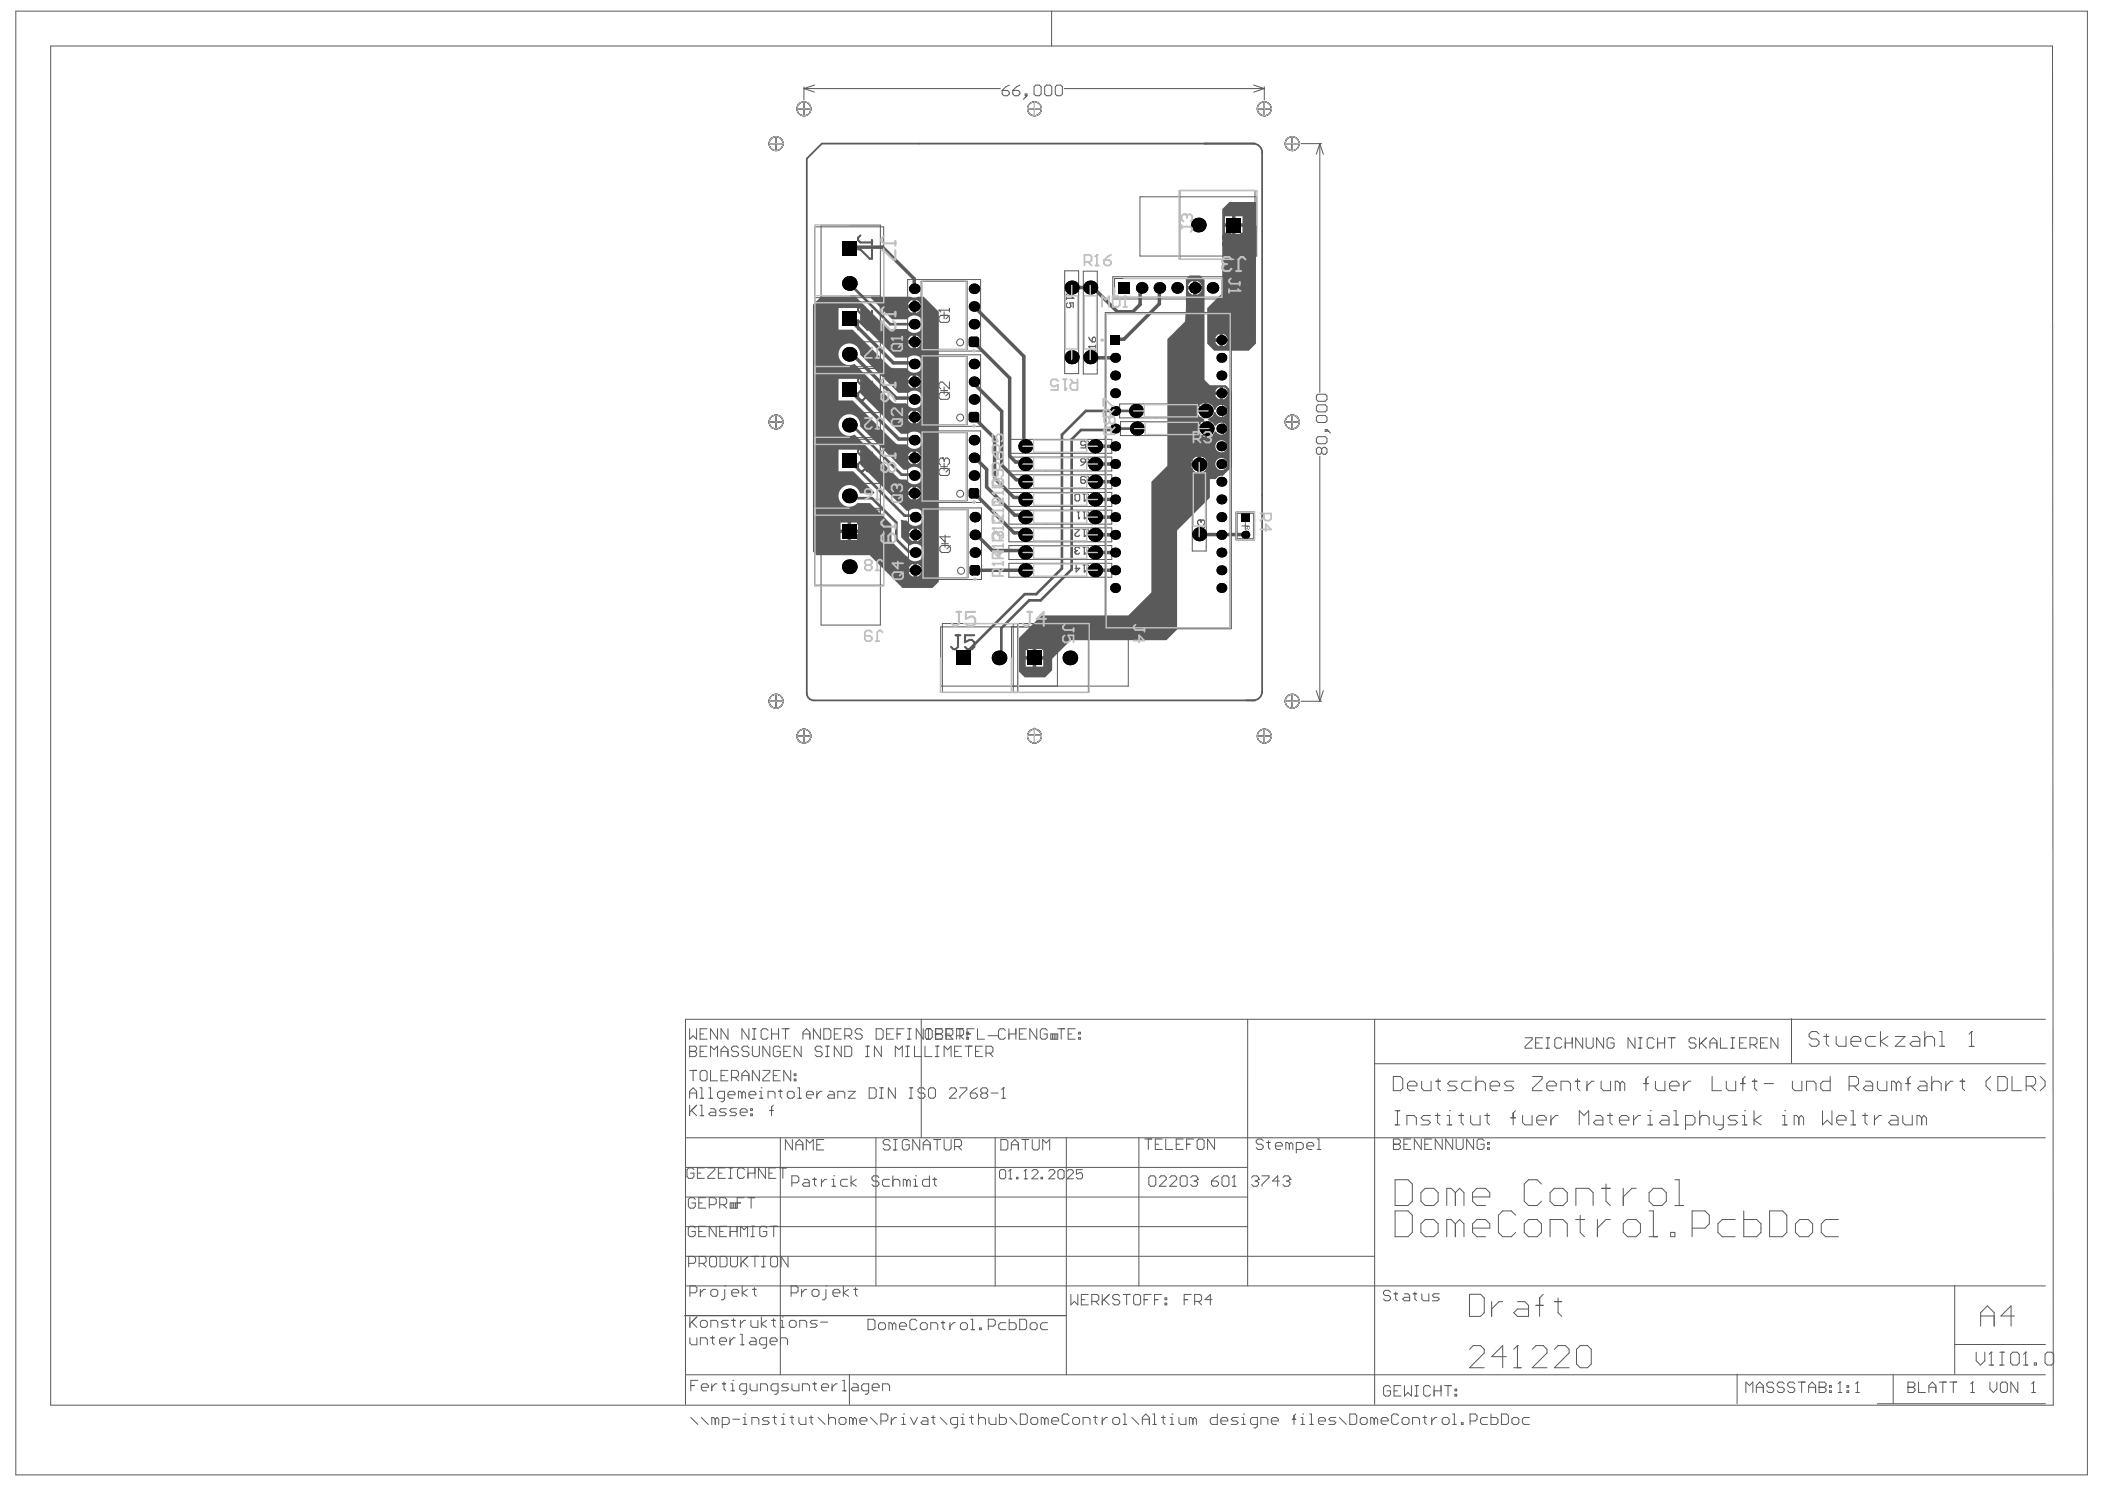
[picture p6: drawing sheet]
<svg xmlns="http://www.w3.org/2000/svg" width="297mm" height="210mm" viewBox="0 0 297 210" stroke-linecap="round" stroke-linejoin="round" font-family="sans-serif">
<g fill="none" stroke="#5a5a5a" stroke-width=".15">
<path d="M132.5 43.8h.1M132.5 44.7l.2-.2h1l.3 .2v.5l-.3 .3h-1l-.2-.3zM132.5 55.6l.2-.2h1l.3 .2v.5l-.3 .2h-1l-.2-.2zM132.5 43.8h1.5M132.5 43.8l.2 .2M134 53.9v1l-1-1h-.3l-.2 .2v.5l.2 .3M134 43.5v.5M134 55.4l-.5 .4M134 44.5l-.5 .5M132.5 66.3l.2-.2h1l.3 .2v.5l-.3 .3h-1l-.2-.3zM132.6 77.2l.3-.2h1l.2 .2v.5l-.2 .2h-1l-.3-.2zM133 64.6h.1"/>
<path d="M133 64.6h-.3l-.2 .3v.5l.2 .2M133 64.6l.2 .3M133.2 64.9l.3-.3h.2l.3 .3v.5l-.3 .2M133.2 64.9v.2M133.4 75.5v1l-.8-.8h1.5M134 66.1l-.5 .5M134.1 77l-.5 .4"/>
</g>
<g fill="none" stroke="#5a5a5a" stroke-width=".14">
<path d="M115 32h9.7v50.5h-9.7zM115.9 31.8h8.3v56.4h-8.3zM128.1 39.4h10.3v10.1h-10.3zM130 39.7h6.5v9.6h-6.5zM150.2 38.2h2v14.5h-2zM152.9 38.3h1.9v14.5h-1.9zM157 39h15.7v3.2h-15.7zM157.3 39.3h15.1v2.6h-15.1zM160.9 27.8h16.4v8.3h-16.4zM166.5 26.9h10.6v9.7h-10.6zM115 52h9.7M115 52.6h9.7"/>
<path d="M115 42h9.7M115 42.6h9.7M115.9 51.7h8.3M115.9 58.2h8.3M115.9 41.7h8.3M115.9 48.2h8.3M128.1 50.1h10.3v10h-10.3zM130 50.3h6.5v9.6h-6.5zM132.7 55.1h1M132.7 44.5h1M133.2 44v1M133.2 54.6v1"/>
<path d="M158 57h14.5v1.9h-14.5zM158.1 59.5h14.5v1.9h-14.5zM115 62.6h9.7M115 72h9.7M115 72.6h9.7M115 62h9.7M115.9 68.2h8.3M115.9 71.7h8.3M115.9 78.2h8.3M115.9 61.7h8.3M128.1 60.8h10.3v10.1h-10.3zM128.2 71.7h10.3v10h-10.3z"/>
<path d="M130 61h6.5v9.6h-6.5zM130.1 71.9h6.5v9.6h-6.5zM132.7 65.8h1M132.9 76.7h.9M133.2 65.3v1M133.3 76.2v1M142.4 72h14.5v1.9h-14.5zM142.4 62h14.5v1.9h-14.5zM142.4 64.5h14.5v1.9h-14.5zM142.4 67h14.5v1.9h-14.5zM142.4 69.5h14.5v1.9h-14.5zM142.4 74.5h14.5v1.9h-14.5z"/>
<path d="M142.4 77h14.5v1.9h-14.5zM142.4 79.5h14.5v1.9h-14.5zM164.4 66.4h.9M164.8 65.9v1M168.2 63.2h2v14.5h-2zM175.2 74.2h1M175.7 73.7v1M132.7 88.4h26.5v8.4h-26.5zM133 88h20.6v9.7h-20.6zM142.7 88.4v8.4M143 88v9.7M143.6 88v9.7"/>
<path d="M149.2 88.4v8.4"/>
<circle cx="135.5" cy="58.9" r=".49"/>
<circle cx="135.5" cy="48.3" r=".49"/>
<circle cx="135.5" cy="69.6" r=".49"/>
<circle cx="135.6" cy="80.5" r=".49"/>
</g>
<g fill="none" stroke="#5a5a5a" stroke-width=".3">
<path d="M121.1 35.2h.3l1.3 1.3h.3v-1.3M121.4 33.2l-.3 .3v.4l.3 .3h1.6M123 33.9v.6M172.6 34.3h.1M172.6 34.3v.3l.3 .3h.7l.3-.3M172.9 34l-.3 .3M172.9 34h.3M173.9 33.3l-.3-.3h-.7l-.3 .3v.3l.3 .4M174.6 34.9h.6M175.9 33.3l-.4-.3h-.3l-.3 .3v1.6M121.1 55.5l.3-.3h.7v.9l-.4 .4h-.3l-.3-.4zM121.4 53.2l-.3 .3v.4l.3 .3h1.6"/>
<path d="M121.4 43.2l-.3 .3v.4l.3 .3h1.6M122.1 55.2l.6 .6 .3 .7M122.7 45.2l.3 .3v.7l-.3 .3h-.3l-1.3-1.3v1.3M123 43.9v.6M123 53.9v.6M121.4 75.1l-.3 .4v.6l.3 .4h1.3l.3-.4v-.6l-.3-.4h-.3l-.3 .4v1M121.4 63.2l-.3 .3v.3l.3 .4h1.6M121.4 73.2l-.3 .3v.3l.3 .4h1.6M122.1 65.5l.3-.3h.3l.3 .3v.6l-.3 .4h-.3l-.3-.4M122.1 65.5l-.4-.3h-.3l-.3 .3v.6l.3 .4h.3l.4-.4M122.1 65.5v.6M123 63.8v.7"/>
<path d="M123 73.8v.7M134.9 89.6h.6M135.2 89.6v1.6l-.3 .4h-.4l-.3-.4M137.5 89.6h-1.3v1l.6-.3h.4l.3 .3v.6l-.3 .4h-.7l-.3-.4M144.9 89.6h.6M145.2 89.6v1.6l-.3 .4h-.4l-.3-.4M147.5 90.6h-1.3l1-1v2"/>
</g>
<path d="M156 44.1h17.7v44.6h-17.7zM156.1 44.2h17.5v44.4h-17.5zM174.4 72.3h2.6v3.8h-2.6zM174.5 72.4h2.4v3.6h-2.4z" fill="none" stroke="#5a5a5a" stroke-width=".2"/>
<g fill="none" stroke="#5a5a5a" stroke-width=".17">
<path d="M150.5 40.9h.9v.5l-.1 .2h-.3l-.2-.2v-.5M150.5 41.9v.3M150.5 42.1h.9M150.6 42.7l-.1 .2v.3l.1 .2h.4l.1-.2-.1-.5h.4v.7M150.8 41.3l-.3 .3M151.3 41.9l.1 .2M151.4 42.1h.1M153.6 48.9h.1M153.6 48.9l.2 .1M153.6 48.9h1M153.6 47.6l.5 .6M154.1 47.7l.2-.1h.2l.1 .1v.4l-.1 .1h-.4z"/>
<path d="M154.3 50v-.5l-.2-.1h-.3l-.2 .1v.5h1M154.6 49.4l-.3 .3M154.6 48.7v.3"/>
</g>
<g fill="#5a5a5a">
<path d="M164.8 66h.1l.2 .5 .2-.5h.1v.6h-.1v-.5l-.1 .5-.3-.5v.5h-.1z"/>
<path d="M166.2 66.1l.3-.1v.6h-.1v-.5l-.1 .1z"/>
<path d="M176.1 74.3v.3h.1l.1-.3zM175.7 74.2h.6v.3a.18 .18 0 0 1-.1 .2 .18 .18 0 0 1-.2-.2l-.3 .3 .3-.4v-.1h-.3z"/>
<path d="M175.9 74.9v.2h.3zM175.9 74.8l.4 .3h-.4v.1l-.2-.1h.2z"/>
<path d="M165.6 66v.5h.3l.1-.4zM165.6 66h.4l.1 .4-.1 .2h-.4z"/>
</g>
<g fill="none" stroke="#5a5a5a" stroke-width=".17">
<path d="M168.8 57.2v.2l-.7 .6v.2h.7M169.1 57.2l.4 .3M169.2 59.7l.4 .3M169.8 57.2v1h-.5l-.2-.2v-.3l.2-.2h.5M169.9 59.7v1h-.5l-.2-.2v-.3l.2-.2h.5M151.7 77.8h.1M151.7 77.8v.2l.2 .2h.3l.2-.2M151.7 69.9l.2-.2h.3l.2 .2v.6l-.2 .2h-.3l-.2-.2zM151.7 74.7h.7l-.7 .6v.2l.2 .2h.3l.2-.2M151.9 79.7v1l.5-.5h-.7M151.9 77.7l-.2 .1M151.9 77.7h.1"/>
<path d="M152 72.2h.4M152.2 73.2h.1M152.2 72.2v1M152.4 77.3l-.2-.1h-.3l-.2 .1v.2l.2 .2M152.4 73l-.2 .2M152.5 64.9l.2-.2h.3l.2 .2v.3h-.5l-.2-.2zM152.8 79.7h.4M152.8 77.2h.4M152.8 74.7h.4M152.8 72.2h.4M152.8 69.7h.4M153 78.2h.1"/>
<path d="M153 75.7h.1M153 73.2h.1M153 70.7h.1M153 69.7v1M153 72.2v1M153 74.7v1M153 77.2v1M153 79.7v1M153.2 73l-.2 .2M153.2 78l-.2 .2M153.2 75.5l-.2 .2M153.2 70.5l-.2 .2"/>
<path d="M153.2 67.4l-.2-.2h-.3l-.2 .2v.6l.2 .2h.3l.2-.2v-.2l-.2-.1h-.5M153.2 62.4l-.2-.2h-.3l-.2 .2v.3l.2 .2 .5-.2v.5h-.7M153.2 65.2l-.7 .5M153.5 79.7l.3 .3M153.5 77.2l.3 .3M153.5 74.7l.3 .3M153.5 72.2l.3 .3M153.5 69.7l.3 .3M153.5 67.2l.3 .3M153.5 64.7l.3 .3M153.5 62.2l.3 .3M154.2 72.2v1h-.5l-.2-.2v-.3l.2-.2h.5"/>
<path d="M154.2 74.7v1h-.5l-.2-.2v-.3l.2-.2h.5M154.2 62.2v1h-.5l-.2-.2v-.3l.2-.2h.5M154.2 64.7v1h-.5l-.2-.2v-.3l.2-.2h.5M154.2 67.2v1h-.5l-.2-.2v-.3l.2-.2h.5M154.2 69.7v1h-.5l-.2-.2v-.3l.2-.2h.5M154.2 77.2v1h-.5l-.2-.2v-.3l.2-.2h.5M154.2 79.7v1h-.5l-.2-.2v-.3l.2-.2h.5M168.4 60.2l-.1 .2v.1l.1 .2h.4l.1-.2v-.1l-.1-.2M168.4 60.2l-.1-.2v-.1l.1-.2h.4l.1 .2v.1l-.1 .2M168.4 60.2h.4M169.3 73.4h.1M169.3 73.4h-.1l-.2 .1v.4l.2 .1"/>
<path d="M169.3 73.4l.2 .1M169.5 73.5l.2-.1h.1l.2 .1v.4l-.2 .1M169.5 73.5v.2M169.7 75v-.5l-.2-.2h-.3l-.2 .2v.5h1M170 74.3l-.3 .4M153 80.7h.1M153.2 80.5l-.2 .2"/>
</g>
<g fill="none" stroke="#5a5a5a" stroke-width=".14">
<path d="M2.2 1.6h292.4v206.5h-292.4zM7.2 6.5h282.4l.1 191.7h-282.5zM109.5 19.3v1.9M112.5 15.3h1.9M113.4 12.2v1.9M113.4 14.4v1.9M113.4 12.5l1.5 .5M113.4 12.5h27.8M114.9 12l-1.5 .5M141.4 12.8h.8l.2 .2v.3l-.2 .2h-.5l-.3-.2zM142.4 12l-.5 .3-.5 .5M142.9 12.8h.8l.2 .2v.3l-.2 .2h-.5l-.3-.2z"/>
<path d="M143.9 12l-.5 .3-.5 .5M144.7 13.3h.2v.2h-.2zM144.9 13.5l-.5 .5M145 15.3h2M145.9 12.3l.3-.3h.5l.2 .3v1l-.2 .2h-.5l-.3-.2zM146 14.4v1.9M147.4 12.3l.3-.3h.5l.2 .3v1l-.2 .2h-.5l-.3-.2zM148.4 1.6v4.9M149.2 12h.5l.2 .3v1l-.2 .2h-.5l-.3-.2v-1zM150.2 12.5h28.2M176.9 12l1.5 .5M177.4 15.3h2"/>
<path d="M178.4 12.2v1.9M178.4 14.4v1.9M178.4 12.5l-1.5 .5M182.3 19.3v1.9M108.5 20.3h2M181.4 20.3h1.9M183.6 20.3h2.9M186.2 20.3l.5 1.5M186.2 20.3l-.5 1.5M186.2 20.3v35M108.5 59.5h2M109.5 58.5v2"/>
<path d="M181.4 59.5h1.9M182.3 58.5v2M185.8 55.9l.2-.3h1l.3 .3v.5l-.3 .2h-1l-.2-.2zM185.8 57.4l.2-.3h1l.3 .3v.5l-.3 .2h-1l-.2-.2zM185.8 58.9l.2-.3h1l.3 .3v.5l-.3 .2h-1l-.2-.2zM185.8 61.8l.2-.2h1l.3 .2v.5l-.3 .3h-1l-.2-.3zM186.2 64.4v34.5M186.5 63.3l-.2-.2h-.3l-.2 .2v.5l.2 .3h.3l.2-.3M186.5 63.3l.3-.2h.2l.3 .2v.5l-.3 .3h-.2l-.3-.3M186.5 63.3v.5M187 60.6h.3v.3h-.3zM187.3 60.6l.4 .5"/>
<path d="M108.5 98.9h2M109.5 97.9v2M181.4 98.9h1.9M182.3 97.9v2M183.6 98.9h2.9M185.7 97.4l.5 1.5M186.7 97.4l-.5 1.5M112.5 103.8h1.9M113.4 102.9v1.9M145 103.7h2M146 102.7v2M177.4 103.8h2"/>
<path d="M178.4 102.9v1.9M97.3 148.3h.1M97.3 145.1v1.5l.5-.5 .5 .5v-1.5M97.3 147.6h.8l.2 .2v.3l-.2 .2 .2 .3v.2l-.2 .2h-.8zM97.3 154.9v-1l.5-.4 .5 .4v1M97.3 155.9v1.5M97.3 154.2h1M97.3 151h1M97.3 148.3h.8M97.6 156.6l.7 .8M97.8 151v1.5M98.3 155.9l-1 1"/>
<path d="M98.8 157.4h.5M98.8 153.5h.2v1.4M98.8 155.9h.2v1.5M98.8 154.9h.5M98.8 151.2l.2-.2h.5l.3 .2v1l-.3 .3h-.5l-.2-.3zM98.8 148.3h.5M98.8 145.9h.5M99.8 145.1h-1v1.5h1M99.8 147.6h-1v1.4h1M100 154.9h.5M100 153.5h.3v1.4M100.3 156.4h.5l.2 .2v.8h-.7l-.3-.3 .3-.2h.7"/>
<path d="M100.3 149v-1.4l.5 .5 .5-.5v1.4M100.3 151v1.5h1M101.3 145.1v1.5l-1-1.5v1.5M101.7 149v-.9l.5-.5 .5 .5v.9M101.7 151.7h.5M101.7 148.3h1M102.2 154.9h-.7l-.2-.2v-.5l.2-.3h.7v1.3l-.2 .2h-.3M102.5 156.4h-.8l-.2 .2 .2 .3h.5l.3 .2-.3 .3h-.7M102.7 154.4h1v-.2l-.2-.3h-.5l-.3 .3v.5l.3 .2h.5M102.7 145.1v1.5l-1-1.5v1.5M102.7 151h-1v1.5h1M103.2 152h.8l.2-.3v-.5l-.2-.2h-.8v1.5"/>
<path d="M103.7 152l.5 .5M104 156.4h-.8l-.2 .2 .2 .3h.5l.3 .2-.3 .3h-.7M104.2 147.8l-.2-.2h-.5l-.3 .2v.3l.3 .2h.5l.2 .3v.2l-.2 .2h-.5l-.3-.2M104.4 156.9h1v-.3l-.2-.2h-.5l-.3 .2v.5l.3 .3h.5M104.7 154.2l.2-.3 .3 .3v.7M104.7 154.2l-.3-.3h-.2v1M104.7 152.5v-1l.5-.5 .5 .5v1M104.7 154.2v.7M104.7 151.7h1M105.7 154.4h1v-.2l-.3-.3h-.5l-.2 .3v.5l.2 .2h.5M105.7 145.1v1.5l-1-1.5v1.5M105.7 147.8l-.3-.2h-.5l-.2 .2v.3l.2 .2h.5l.3 .3v.2l-.3 .2h-.5l-.2-.2"/>
<path d="M105.9 157.1h.3v.3h-.3zM105.9 156.4h.3v.2h-.3zM106.2 147.6v1.2l.2 .2h.5l.3-.2v-1.2M106.2 145.1h.5M106.2 146.6h.5M106.4 145.1v1.5M107.2 151v1.5l-1-1.5v1.5M107.2 154.9h.4M107.2 153.9h.2v1M107.4 153.5h.1M107.6 151h1v.2l-1 1v.3h1M108.4 154.9v-1h.7l.3 .3v.7"/>
<path d="M108.4 145.4l-.3-.3h-.5l-.2 .3v.9l.2 .3h.5l.3-.3M108.6 156.6h.5M108.6 147.6v1.4l-1-1.4v1.4M108.9 145.1v1.5M108.9 145.9h1M109.1 155.9l-.2 .3v1.2M109.1 151.7h.5M109.9 153.9h.5M109.9 145.1v1.5M110.1 147.8l-.2-.2h-.5l-.3 .2v1l.3 .2h.5l.2-.2v-.5h-.5M110.1 153.7v1l.3 .2M110.1 151h-1v1.5h1"/>
<path d="M110.4 145.1h.9M110.6 148.3h.5M110.8 145.1v1.5M111.1 154.2l.2-.3h.5l.3 .3v.5l-.3 .2h-.5l-.2-.2zM111.6 147.6h-1v1.4h1M111.6 151v1.5l-1-1.5v1.5M112.1 151.5h.2v.2h-.2zM112.1 152.2h.2v.3h-.2zM112.6 154.9h.5M112.6 153.5h.2v1.4M113.1 147.6v1.4l-1-1.4v1.4M113.3 145.9h1"/>
<path d="M113.3 146.6v-1l.5-.5 .5 .5v1M113.8 154.4h1v-.2l-.3-.3h-.5l-.2 .3v.5l.2 .2h.5M115.3 153.9v1M115.8 145.1v1.5l-1-1.5v1.5M116 153.9h-.2l-.5 .5M116 147.8l-.2-.2h-.5l-.3 .2v.3l.3 .2h.5l.2 .3v.2l-.2 .2h-.5l-.3-.2M116.3 145.1h.7l.2 .3v.9l-.2 .3h-.7zM116.5 149h.5M116.5 147.6h.5M116.7 147.6v1.4M117 153.9h.5l.2 .3v.7h-.7l-.3-.2 .3-.3h.7M117.7 145.9h.5"/>
<path d="M118.2 154.9v-1h.8l.2 .3v.7M118.7 145.1h-1v1.5h1M118.7 147.6v1.4l-1-1.4v1.4M119.2 146.1h.7l.3-.2v-.5l-.3-.3h-.7v1.5M119.2 147.6h.7l.3 .2v1l-.3 .2h-.7zM119.7 153.9h1l-1 1h1M119.7 146.1l.5 .5M121.7 145.4l-.3-.3h-.5l-.2 .3v.2l.2 .3h.5l.3 .2v.2l-.3 .3h-.5l-.2-.3M122.2 149h.5M122.2 147.6h.5M122.4 147.6v1.4M122.7 153.5h.7l.2 .2v1l-.2 .2h-.7z"/>
<path d="M123.6 145.1h.8l.2 .3v.9l-.2 .3h-.8zM124.1 154.9h.5M124.1 153.5h.5M124.4 147.6v1.4l-1-1.4v1.4M124.4 153.5v1.4M125.1 145.9h.5M126.1 145.1h-1v1.5h1M126.3 153.5v1.4l-.9-1.4v1.4M126.3 149v-1.4l.5 .5 .5-.5v1.4M126.6 145.9h.5M127.6 145.1h-1v1.5M127.8 149h.5"/>
<path d="M127.8 147.6h.5M128.1 147.6v1.4M128.1 145.1h.5M128.1 146.6h.5M128.3 154.9h.5M128.3 153.5h.5M128.3 145.1v1.5M128.6 153.5v1.4M129 147.6v1.4h1M130 143.8v16.7M130.3 145.1v1.5l-1-1.5v1.5M130.5 153.7l-.2-.2h-.5l-.3 .2v.2l.3 .3h.5l.2 .2v.3l-.2 .2h-.5l-.3-.2"/>
<path d="M130.5 147.6v1.4h1M130.8 145.1h.5l.2 .3v.9l-.2 .3h-.5M130.8 145.1l-.2 .3v.9l.2 .3M131 153.7l.3-.2h.5l.2 .2v1l-.2 .2h-.5l-.3-.2zM131 145.1v1.5M132 149h.5M132 147.6h.5M132 145.9h.5M132 145.9h.1M132 145.1v1.5M132 145.9h.8M132.2 147.6v1.4"/>
<path d="M132.8 145.1l.2 .3v.2l-.2 .3M132.8 145.9l.2 .2v.2l-.2 .3M133 145.1h-1v1.5h1M133.2 149v-1.4l.5 .5 .5-.5v1.4M133.5 145.1v1.5h1M133.5 145.9h.5M134 153.7l.2-.2h.5l.2 .2v.2l-.9 1h.9M134 146.1l.5 .5M134.2 145.1l.3 .3v.5l-.3 .2h-.7M134.5 145.1h-1v1.5M134.7 148.3h.5M134.9 145.1h1"/>
<path d="M135 145.1v1.5M135.4 153.5h1v.2l-1 1v.2M135.4 145.1v1.5M135.5 146.1l.5 .5M135.7 147.6h-1v1.4h1M135.7 145.1l.3 .3v.5l-.3 .2h-.7M136.2 147.6h1M136.4 145.6h.3v.3h-.3zM136.4 146.3h.3v.3h-.3zM136.5 145.9h.5M136.7 147.6v1.4M136.9 154.2h.8l.2 .2v.3l-.2 .2h-.5l-.3-.2z"/>
<path d="M137.4 145.1h-.9v1.5M137.7 148.3h.4M137.9 153.5l-.5 .2-.5 .5M137.9 145.1v1.5h1M138.6 154.2h.5M138.6 154.2l-.2 .2v.3l.2 .2h.5l.3-.2v-.3l-.3-.2M138.6 154.2l-.2-.3v-.2l.2-.2h.5l.3 .2v.2l-.3 .3M138.6 147.6h-.9v1.4h.9M139.1 148.6h.8l.2-.3v-.5l-.2-.2h-.8v1.4M139.4 146.1h1.5M139.6 148.6l.5 .4M139.9 154.2h1"/>
<path d="M141.3 154.9h.5M141.6 153.5h.1M141.6 153.5v1.4M141.6 153.5l-.3 .2M141.9 145.4l-.3-.3h-.5l-.2 .3v.9l.2 .3h.5l.3-.3M142.4 145.9h1M142.4 145.1v1.5M143.4 145.1v1.5M143.8 145.9h.5M144.8 145.1h-1v1.5h1M146.3 145.1v1.5l-1-1.5v1.5M147.8 145.4l-.3-.3h-.5l-.2 .3v.9l.2 .3h.5l.3-.3v-.4h-.5"/>
<path d="M148.3 145.9h1v.7h-1zM148.5 145.9v.7M148.8 145.9v.7M149 145.9v.7M149.3 145.1h.9M149.7 145.1v1.5M150.7 145.9h.5M151.7 145.1h-1v1.5h1M152.2 146.3h.3v.3h-.3zM152.2 145.6h.3v.3h-.3zM176.1 143.8v37.6M194 150.1h94.6"/>
<path d="M194 143.8v54.3M196.6 151.9h1l.3 .3v1.3l-.3 .4h-1zM196.9 156.7h.6M196.9 158.7h.6M197.2 156.7v2M198.5 158.7v-1.3h1l.4 .3v1M198.6 153.2h1.3v-.3l-.3-.4h-.7l-.3 .4v.6l.3 .4h.7M200.6 152.5v1l.3 .4h1v-1.4M201.9 157.4h-1l-.4 .3 .4 .3h.6l.4 .3-.4 .4h-1M202.5 157.4h.7M202.6 152.5h.7M202.9 157v1.3l.3 .4"/>
<path d="M202.9 152.2v1.3l.4 .4M204.2 158.7h.7M204.2 157.4h.3v1.3M204.5 156.7h.1M205.6 152.5h-1l-.3 .4 .3 .3h.7l.3 .3-.3 .4h-1M205.9 157.4h.6M206.2 157v1.3l.3 .4M207.5 157.4v.9l.4 .4h1v-1.3M207.6 152.5h-1l-.3 .4v.6l.3 .4h1M208.3 152.9l.3-.4h.7l.3 .4v1M208.3 151.9v2M209.5 157.4h.7"/>
<path d="M209.9 157v1.3l.3 .4M210.3 153.2h1.3v-.3l-.3-.4h-.7l-.3 .4v.6l.3 .4h.7M213.2 157.7h.7M213.6 152.5h-1l-.3 .4 .3 .3h.7l.3 .3-.3 .4h-1M213.9 156.7l-.4 .3v1.7M214.9 157.4v.9l.3 .4h1v-1.3M215.2 146.4h1v.2l-1 1v.3h1M216.3 151.9h1.3v.3l-1.3 1.3v.4h1.3M216.7 147.1h.5M216.9 158h1.3v-.3l-.3-.3h-.7l-.3 .3v.6l.3 .4h.7M217.7 146.4h-1v1.5h1M218.2 146.4h.5"/>
<path d="M218.2 147.9h.5M218.3 153.2h1.3v-.3l-.3-.4h-.7l-.3 .4v.6l.3 .4h.7M218.4 146.4v1.5M218.9 157.4v1.3M219.9 157.4h-.4l-.6 .6M220.3 153.9v-1.4h1l.3 .4v1M220.4 146.6l-.3-.2h-.5l-.2 .2v1l.2 .3h.5l.3-.3M220.9 147.1h1M220.9 146.4v1.5M221.9 146.4v1.5M222.3 152.5h.6M222.6 152.2v1.3l.3 .4"/>
<path d="M222.9 158.7v-2l.6 .7 .7-.7v2M223.3 146.4v1.5l-.9-1.5v1.5M223.8 146.4v1.2l.3 .3h.5l.2-.3v-1.2M223.9 152.5v1.4M224.9 152.5h-.3l-.7 .7M225.2 157.4h.7l.3 .3v1h-1l-.3-.4 .3-.3h1M225.9 152.5v1l.4 .4h1v-1.4M226.3 146.4v1.5l-1-1.5v1.5M226.9 157.4h.6M227.2 157v1.3l.3 .4M227.8 146.6l-.3-.2h-.5l-.2 .2v1l.2 .3h.5l.3-.3v-.5h-.5M228.5 158h1.4v-.3l-.4-.3h-.6l-.4 .3v.6l.4 .4h.6"/>
<path d="M228.6 152.9l-.3-.4h-.4v1.4M228.6 152.9v1M228.6 152.9l.3-.4 .4 .4v1M230.5 157.4v1.3M230.7 146.4v1.5l-1-1.5v1.5M231.2 146.4h.5M231.2 147.9h.5M231.5 146.4v1.5M231.5 157.4h-.3l-.7 .6M231.9 152.9h.7M232.5 158.7h.7M232.5 157.4h.4v1.3"/>
<path d="M232.6 151.9l-.3 .3v1.7M232.9 156.7h.1M233.4 146.6l-.2-.2h-.5l-.3 .2v1l.3 .3h.5l.2-.3M233.6 152.5v1l.3 .4h1v-1.4M233.9 147.1h1M233.9 146.4v1.5M234.5 157.4h.7l.3 .3v1h-1l-.3-.4 .3-.3h1M234.9 146.4v1.5M235.4 146.4h1M235.6 153.2h1.3v-.3l-.3-.4h-.7l-.3 .4v.6l.3 .4h.7M235.9 146.4v1.5M236.2 156.7h.3v2"/>
<path d="M236.2 158.7h.6M237.6 152.5v1.4M237.8 158.7h1l.4-.4v-.6l-.4-.3h-1v1.9M238.6 152.5h-.3l-.7 .7M239.3 146.6l-.2-.2h-.5l-.3 .2v.3l.3 .2h.5l.2 .3v.2l-.2 .3h-.5l-.3-.3M239.8 146.4v1.5M239.8 157.7l.4-.3h.6l.4 .3v1M239.8 156.7v2M240.1 147.1l.7 .8M240.8 146.4l-1 1M241.3 147.1h1M241.3 147.9v-1l.5-.5 .5 .5v1"/>
<path d="M241.6 151.9v2h1.3M241.8 157.4v.9l.4 .4h1M242.8 146.4v1.5h1M243.2 157.4v1.6l-.4 .3h-.3M243.6 152.5v1l.3 .4h1v-1.4M244.2 146.4h.5M244.2 147.9h.5M244.5 146.4v1.5M245.2 157.4h-1l-.4 .3 .4 .3h.6l.4 .3-.4 .4h-1M245.5 147.1h.5M245.6 152.9h.7M245.8 158.7h.7"/>
<path d="M245.8 157.4h.4v1.3M246.2 156.7h.1M246.3 151.9l-.4 .3v1.7M246.5 146.4h-1v1.5h1M246.9 147.4h.8l.2-.3v-.5l-.2-.2h-.8v1.5M247.3 152.5h.6M247.4 147.4l.5 .5M247.5 156.7v2M247.6 152.2v1.3l.3 .4M248.4 147.1h.5M248.5 157.4l-1 .6 1 .7M248.9 152.9h1.4"/>
<path d="M249.4 146.4h-1v1.5h1M250.9 146.4v1.5l-1-1.5v1.5M251.5 158.7h.7M251.5 157.4h.3v1.3M251.8 156.7h.1M252.8 143.7v6.3M252.9 152.5v1l.4 .4h1v-1.4M253.8 157.7l-.3-.3h-.3v1.3M253.8 157.7v1M253.8 157.7l.4-.3 .3 .3v1M254.9 153.9v-1.4h1l.4 .4v1M256.7 145.9l-.4-.4h-.7l-.3 .4v.3l.3 .4h.7l.4 .3v.3l-.4 .4h-.7l-.3-.4"/>
<path d="M257.2 156.7v2l.6-.7 .7 .7v-2M257.4 146.2h.7M257.7 145.9v1.3l.4 .4M258.3 151.9v2h-1l-.4-.4v-.6l.4-.4h1M259.1 146.2v1l.4 .4h1v-1.4M259.2 158h1.3v-.3l-.3-.3h-.7l-.3 .3v.6l.3 .4h.7M260.9 153.2h1l.4-.3v-.7l-.4-.3h-1v2M261.2 156.7h.3v2M261.2 158.7h.6M261.2 146.9h1.4v-.3l-.4-.4h-.7l-.3 .4v.6l.3 .4h.7M261.6 153.2l.7 .7M262.8 157.4h.7"/>
<path d="M263.2 157v1.3l.3 .4M263.3 152.5h.6l.4 .4v1h-1l-.4-.4 .4-.3h1M264.5 157.4v1.3M264.7 146.2h-1.1l-.3 .4v.6l.3 .4h1.1M264.9 152.5v1l.4 .4h1v-1.4M265.4 145.5v2.1M265.5 157.4h-.3l-.7 .6M266.4 146.2l-1 .7 1 .7M266.8 157.4h.7l.3 .3v1h-1l-.3-.4 .3-.3h1M267.4 146.2h1.4l-1.4 1.4h1.4M267.6 152.9l-.3-.4h-.4v1.4M267.6 152.9v1"/>
<path d="M267.6 152.9l.3-.4 .4 .4v1M268.5 157.4v.9l.3 .4h1v-1.3M268.9 152.9h.7M269.6 151.9l-.3 .3v1.7M269.9 146.2h.7l.3 .4v1h-1l-.4-.4 .4-.3h1M270.9 152.5h.7l.3 .4v1h-1l-.3-.4 .3-.3h1M271.2 157.7l-.4-.3h-.3v1.3M271.2 157.7v1M271.2 157.7l.3-.3 .3 .3v1M271.6 146.6l.4-.4h.6l.4 .4v1M271.6 145.5v2.1M272.6 152.9l.3-.4h.7l.3 .4v1"/>
<path d="M272.6 151.9v2M273.7 145.5h.3v2.1M273.7 147.6h.7M274.6 152.5v1.4M275.6 152.5h-.3l-.7 .7M276.6 152.5h.7M276.9 152.2v1.3l.4 .4M277.9 147.6h.7M278.2 145.5h.1M278.2 145.5v2.1M278.2 145.5l-.3 .4M280.9 151.9l-.6 .6v.7l.6 .7"/>
<path d="M281.9 151.9h1l.4 .3v1.3l-.4 .4h-1zM283.9 151.9v2h1.4M285.9 153.2h1l.3-.3v-.7l-.3-.3h-1v2M286.6 153.2l.6 .7M287.9 151.9l.7 .6v.7l-.7 .7M288.6 143.8h-191.9v54.3M96.7 164.7h79.4M96.7 168.9h79.4M96.7 173h79.4M96.7 177.2h97.3M96.7 160.5h191.9M97.2 178.2h.7l.3-.2v-.5l-.3-.3h-.7v1.5"/>
<path d="M97.9 165l-.2-.3h-.5l-.3 .3v1l.3 .2h.5l.2-.2v-.5h-.5M98.1 173.2l-.2-.2h-.5l-.3 .2v1l.3 .2h.5l.2-.2v-.5h-.5M98.1 169.2l-.2-.2h-.5l-.3 .2v1l.3 .2h.5l.2-.2v-.5h-.5M98.4 165.5h.5M98.6 173.7h.5M98.6 169.7h.5M98.7 178.2h.7l.2-.2v-.5l-.2-.3h-.7v1.5M99.1 178.2l.5 .5M99.4 164.7h-1v1.5h1M99.6 173h-1v1.4h1M99.6 169h-1v1.4h1M99.9 164.7h1v.3l-1 1v.2h1"/>
<path d="M100.1 169.9h.7l.3-.2v-.5l-.3-.2h-.7v1.4M100.1 177.5l.3-.3h.5l.2 .3v1l-.2 .2h-.5l-.3-.2zM101.1 173v1.4l-1-1.4v1.4M101.4 165.5h.5M101.6 173.7h.4M101.6 169.9h.7l.2-.2v-.5l-.2-.2h-.7v1.4M101.6 177.2h.7l.3 .3v1l-.3 .2h-.7zM102.1 169.9l.4 .5M102.4 164.7h-1v1.5h1M102.5 173h-.9v1.4h.9M102.8 164.7h.5M102.8 166.2h.5"/>
<path d="M103 173v1.4M103 173.7h1M103.1 177.2v1.3l.2 .2h.5l.3-.2v-1.3M103.1 164.7v1.5M103.3 169.7v.7M103.5 169.7v.7M103.8 169.7v.7M104 173v1.4M104.5 174.4v-1.4l.5 .5 .5-.5v1.4M104.6 177.2v1.5M104.8 178l.7 .7M105 169h-1v1.4h-1v-.7h1.5"/>
<path d="M105.1 165l-.3-.3h-.5l-.2 .3v1l.2 .2h.5l.3-.2M105.5 169h1M105.5 177.2l-.9 1M105.5 165.5h1M105.5 164.7v1.5M106 173h.5M106 174.4h.5M106 169v1.4M106 177.2h1M106.2 173v1.4M106.5 177.2v1.5M106.5 164.7v1.5"/>
<path d="M107.5 177.2h.5M107.5 178.7h.5M107.8 177.2v1.5M108 164.7v1.5l-1-1.5v1.5M108.2 173.2l-.3-.2h-.4l-.3 .2v1l.3 .2h.4l.3-.2v-.5h-.5M108.5 165.5h.5M108.7 173h1M108.7 177.5l.3-.3h.5l.2 .3v1l-.2 .2h-.5l-.3-.2zM109.2 173v1.4M109.5 164.7h-1v1.5h1M110 164.7h1M110.1 160.5v33.4"/>
<path d="M110.5 164.7v1.5M111.2 177.2v1.5l-1-1.5v1.5M111.7 166.8h.8l.2-.2v-.5l-.2-.2h-.8v1.4M111.8 160.7v1.5l-1-1.5v1.5M112.3 162.2v-1l.5-.5 .5 .5v1M112.3 161.5h1M113.5 166.4h.4l.3 .2v.7h-.7l-.3-.2 .3-.3h.7M113.8 162.2v-1.5l.5 .5 .5-.5v1.5M114.7 166.4h.5M114.9 166.1v1l.3 .2M115.3 161.5h.4M115.9 166.4v.9"/>
<path d="M116.2 160.7h-.9v1.5h.9M116.7 166.4h-.3l-.5 .4M117.4 167.3h.5M117.4 166.4h.2v.9M117.6 165.9h.1M119.6 166.4h-.7l-.3 .2v.5l.3 .2h.7M120.1 165.9v1.4M120.8 166.4l-.7 .4 .7 .5M123.6 160.5v20.9M124 166.1l-.2-.2h-.5l-.3 .2v.3l.3 .2h.5l.2 .2v.3l-.2 .2h-.5l-.3-.2M125.5 166.4h-.7l-.3 .2v.5l.3 .2h.7M125.6 161l-.2-.3h-.5l-.3 .3v.2l.3 .3h.5l.2 .2v.3l-.2 .2h-.5l-.3-.2"/>
<path d="M126 166.6l.2-.2h.5l.3 .2v.7M126 165.9v1.4M126.1 160.7h.5M126.1 162.2h.5M126.3 160.7v1.5M128 166.6l-.3-.2h-.2v.9M128 166.6v.7M128 166.6l.2-.2 .2 .2v.7M128.3 161l-.2-.3h-.5l-.3 .3v1l.3 .2h.5l.2-.2v-.5h-.5M128.9 167.3h.5M128.9 166.4h.3v.9M129.2 165.9h.1"/>
<path d="M129.8 160.7v1.5l-1-1.5v1.5M130.3 162.2v-1l.5-.5 .5 .5v1M130.3 161.5h1M131.2 165.9v1.4h-.8l-.2-.2v-.5l.2-.2h.8M131.6 166.4h.5M131.8 160.7h.9M131.9 166.1v1l.2 .2M132.2 160.7v1.5M133.2 160.7v1.3l.3 .2h.5l.2-.2v-1.3M134.7 161.7h.7l.3-.2v-.5l-.3-.3h-.7v1.5M135.2 161.7l.5 .5M140.4 160.5v20.9"/>
<path d="M141 165.2l.3-.2h.4l.2 .2v.9l-.2 .2h-.4l-.3-.2zM141.2 160.7h.8l.2 .3v1l-.2 .2h-.8zM142.3 166.3h.5M142.6 165h.1M142.6 165v1.3M142.6 165l-.3 .2M142.7 161.5h1M142.7 162.2v-1l.5-.5 .5 .5v1M143.4 166.1h.2v.2h-.2zM144.2 160.7h1M144.5 166.3h.4M144.7 160.7v1.5"/>
<path d="M144.7 165h.1M144.7 165v1.3M144.7 165l-.2 .2M145.6 165.2l.2-.2h.5l.2 .2v.2l-.9 .9h.9M145.7 160.7v1.3l.2 .2h.5l.2-.2v-1.3M146.9 166.1h.2v.2h-.2zM147.1 162.2v-1.5l.5 .5 .5-.5v1.5M148 165.2l.2-.2h.4l.3 .2v.2l-.9 .9h.9M149.3 165.2l.2-.2h.4l.3 .2v.9l-.3 .2h-.4l-.2-.2zM150.5 160.5v33.4M150.6 165.2l.2-.2h.4l.3 .2v.2l-.9 .9h.9M152.8 165h-.9v.6l.4-.2h.2l.3 .2v.5l-.3 .2h-.4l-.2-.2"/>
<path d="M160.7 160.5v20.9M161.5 160.7h1M162 160.7v1.4M162.1 166.1l.3-.2h.4l.3 .2v1l-.3 .2h-.4l-.3-.2zM163 161.4h.5M163.6 166.1l.2-.2h.5l.3 .2v.3l-1 .9h1M164 160.7h-1v1.4h1M164.5 160.7v1.4h1M165.1 166.1l.2-.2h.5l.2 .2v.3l-.9 .9h.9M166 161.4h.5M166.5 166.1l.3-.2h.5l.2 .2v1l-.2 .2h-.5l-.3-.2zM167 160.7h-1v1.4h1"/>
<path d="M167.5 161.4h.4M168 166.1l.3-.2h.4l.3 .2v.3M168.4 160.7h-.9v1.4M168.5 166.6h.2M168.7 166.6l.3 .2v.3l-.3 .2h-.4l-.3-.2M168.9 160.9l.3-.2h.5l.2 .2v1l-.2 .2h-.5l-.3-.2zM169 166.4h.1M169 166.4l-.3 .2M171 166.6h.7l.2 .2v.3l-.2 .2h-.5l-.2-.2zM171.4 160.7v1.4l-1-1.4v1.4M171.9 165.9l-.4 .2-.5 .5M172.4 166.1l.3-.2h.5l.2 .2v1l-.2 .2h-.5l-.3-.2z"/>
<path d="M173.9 167.3h.5M174.2 165.9h.1M174.2 165.9v1.4M174.2 165.9l-.3 .2M176.6 166.1l.3-.2h.4l.3 .2v.3M177.1 166.6h.2M177.3 166.6l.3 .2v.3l-.3 .2h-.4l-.3-.2M177.6 166.4h.1M177.6 166.4l-.3 .2M178.1 165.9h1v.2l-1 1v.2M178.3 160.9l-.3-.2h-.5l-.2 .2v.3l.2 .2h.5l.3 .3v.2l-.3 .2h-.5l-.2-.2M178.7 161.2h.5"/>
<path d="M179 160.9v1l.2 .2M180 161.7h1v-.3l-.3-.2h-.5l-.2 .2v.5l.2 .2h.5M180.5 166.6h-.9l.7-.7v1.4M181 166.1l.3-.2h.5l.2 .2v.3M181.5 166.6h.3M181.8 166.6l.2 .2v.3l-.2 .2h-.5l-.3-.2M181.9 161.4l-.2-.2h-.3v.9M181.9 161.4v.7M181.9 161.4l.3-.2 .2 .2v.7M182 166.4h.1M182 166.4l-.2 .2M182.9 162.1h.8l.2-.2v-.5l-.2-.2h-.8v1.4"/>
<path d="M184.4 161.7h1v-.3l-.3-.2h-.5l-.2 .2v.5l.2 .2h.5M185.9 160.7h.2v1.4M185.9 162.1h.5M196.6 161.4h.1M196.6 160.7h.8l.2 .2v.3l-.2 .2 .2 .3v.2l-.2 .2h-.8zM196.6 161.4h.8M196.9 170.8h1.8l.6 .6v2.5l-.6 .6h-1.8zM196.9 166.4h1.8l.6 .6v2.5l-.6 .6h-1.8zM198.1 161.4h.5M199.1 160.7h-1v1.4h1M200.5 172.6l.6-.6h1.2l.6 .6v1.3l-.6 .6h-1.2l-.6-.6zM200.5 168.2l.6-.6h1.2l.6 .6v1.3l-.6 .6h-1.2l-.6-.6z"/>
<path d="M200.6 160.7v1.4l-1-1.4v1.4M201.1 161.4h.4M202 160.7h-.9v1.4h.9M203.5 160.7v1.4l-1-1.4v1.4M205 160.7v1.4l-1-1.4v1.4M205.4 168.2l-.6-.6h-.6v2.5M205.4 172.6l-.6-.6h-.6v2.5M205.4 168.2v1.9M205.4 172.6v1.9M205.4 168.2l.6-.6 .6 .6v1.9M205.4 172.6l.6-.6 .6 .6v1.9M205.5 160.7v1.2l.2 .2h.5l.3-.2v-1.2"/>
<path d="M207.8 173.2h2.4v-.6l-.6-.6h-1.2l-.6 .6v1.3l.6 .6h1.2M207.8 168.8h2.4v-.6l-.6-.6h-1.2l-.6 .6v1.3l.6 .6h1.2M207.9 160.7v1.4l-.9-1.4v1.4M209.4 160.9l-.2-.2h-.5l-.3 .2v1l.3 .2h.5l.2-.2v-.5h-.5M209.9 161.9h.3v.2h-.3zM209.9 161.2h.3v.2h-.3zM213.9 171.4l-.6-.6h-1.3l-.6 .6v2.5l.6 .6h1.3l.6-.6M215.1 172.6l.6-.6h1.2l.6 .6v1.3l-.6 .6h-1.2l-.6-.6zM217.5 167l-.6-.6h-1.2l-.6 .6v2.5l.6 .6h1.2l.6-.6M218.7 174.5v-2.5h1.9l.6 .6v1.9M218.7 168.2l.6-.6h1.3l.6 .6v1.3l-.6 .6h-1.3l-.6-.6zM222.4 170.1v-2.5h1.8l.6 .6v1.9"/>
<path d="M222.4 172h1.2M223 171.4v2.5l.6 .6M225.4 172v2.5M226 167.6h1.2M226.6 167v2.5l.6 .6M227.2 172h-.6l-1.2 1.2M229.1 172.6l.6-.6h1.2l.6 .6v1.3l-.6 .6h-1.2l-.6-.6zM229.1 167.6v2.5M230.9 167.6h-.6l-1.2 1.2M232.7 174.5h1.2M232.7 168.2l.6-.6h1.2l.6 .6v1.3l-.6 .6h-1.2l-.6-.6zM232.7 170.8h.6v3.7"/>
<path d="M235.7 173.9h.6v.6h-.6zM236.3 170.1h1.3M236.3 166.4h.7v3.7M238.8 173.2h1.8l.6-.6v-1.2l-.6-.6h-1.8v3.7M244.9 172h-1.9l-.6 .6v1.3l.6 .6h1.9M246.1 170.8v3.7h1.8l.6-.6v-1.3l-.6-.6h-1.8M249.7 170.8h1.8l.6 .6v2.5l-.6 .6h-1.8zM253.4 172.6l.6-.6h1.2l.6 .6v1.3l-.6 .6h-1.2l-.6-.6zM259.4 172h-1.8l-.6 .6v1.3l.6 .6h1.8M96.6 185.6h53.7M96.7 181.4h191.9M96.7 185.6h53.8"/>
<path d="M96.7 193.9h191.9M97.4 181.4v1.5M97.4 185.8v1.4M97.4 188.7v.8l.2 .2h.7v-1M97.5 200l1 .9M97.5 195.5h.5M97.6 186.5l.7 .7M98.1 181.4l.2 .2v.5l-.2 .3h-.7M98.3 185.8l-.9 .9M98.5 194.7h-1v1.5M98.8 181.9v1M98.8 186.5l.3-.2h.5l.2 .2v.5l-.2 .2h-.5l-.3-.2z"/>
<path d="M98.8 189.7v-1h.8l.2 .3v.7M99 200l.9 .9M99 195.7h.9v-.2l-.2-.3h-.5l-.2 .3v.4l.2 .3h.5M99.6 181.9h-.3l-.5 .5M100.3 188.7h.5M100.3 182.1l.2-.2h.5l.3 .2v.5l-.3 .3h-.5l-.2-.3zM100.3 187.2v-.9h.7l.3 .2v.7M100.4 195.2v1M100.5 188.5v1l.3 .2M101.2 195.2h-.3l-.5 .5M101.5 189.2h1v-.2l-.2-.3h-.5l-.3 .3v.5l.3 .2h.5M101.9 195.2h.5"/>
<path d="M102.2 195v.9l.2 .3M102.3 181.4h.1M102.3 181.9v1.2l-.3 .3h-.2M102.8 186.3h-.8l-.2 .2 .2 .2h.5l.3 .3-.3 .2h-.7M103 188.7v1M103.1 196.2h.5M103.1 195.2h.3v1M103.3 182.4h.9v-.3l-.2-.2h-.5l-.2 .2v.5l.2 .3h.5M103.3 186.3h.4M103.4 194.7h.1M103.5 186v1l.2 .2M103.7 188.7h-.2l-.5 .5"/>
<path d="M104.5 189.7h.5M104.5 188.2h.2v1.5M104.5 186.3v.9M104.7 181.4v1.5M104.9 200h.2v.9M105.1 199.5h.1M105.2 186.3h-.2l-.5 .4M105.4 196.2h-.8l-.2-.3v-.4l.2-.3h.8v1.2l-.3 .3h-.2M105.5 181.9l-.8 .5 .8 .5M105.9 195.2v.7l.2 .3h.7v-1M106 188.7h.5l.2 .3v.7h-.7l-.3-.2 .3-.3h.7M106 186.3v.7l.2 .2h.7v-.9"/>
<path d="M106.2 181.9h.5M106.5 181.6v1l.2 .3M107.3 196.2v-1h.8l.2 .3v.7M107.4 185.8v1.4M108.2 189.7h-.8l-.2-.2v-.5l.2-.3h.8v1.2l-.3 .3h-.2M108.2 186.3l-.8 .4 .8 .5M108.6 200h-.8l-.2 .2 .2 .2h.5l.3 .3-.3 .2h-.7M108.7 189.2h1v-.2l-.3-.3h-.5l-.2 .3v.5l.2 .2h.5M108.9 186.3h.5M109 200h.5M109.2 186v1l.2 .2M109.3 199.7v1l.2 .2"/>
<path d="M109.8 196.2h-.8l-.2-.3v-.4l.2-.3h.8v1.2l-.3 .3h-.2M110.1 189.7v-1h.8l.2 .3v.7M110.1 187.2h.5M110.1 186.3h.3v.9M110.3 200h.2v.9M110.4 185.8h.1M110.5 199.5h.1M111.3 195.2h-.8l-.2 .3 .2 .2h.5l.3 .2-.3 .3h-.7M111.4 186.5l.2-.2h.5l.3 .2v.5l-.3 .2h-.5l-.2-.2zM111.5 200h.5M111.6 181.4v1.5M111.8 195.2v.7l.2 .3h.7v-1"/>
<path d="M111.8 199.7v1l.2 .2M112.4 181.4l.2 .2v.5l-.2 .3h-.8M112.7 200v.7l.3 .2h.7v-.9M112.8 187.2v-.9h.8l.2 .2v.7M113.1 181.9v1M113.2 196.2v-1h.8l.2 .3v.7M113.8 181.9h-.2l-.5 .5M114.2 200h.5M114.5 199.7v1l.2 .2M114.6 182.1l.2-.2h.5l.3 .2v.5l-.3 .3h-.5l-.2-.3zM114.7 195.2h.5M115 195v.9l.2 .3"/>
<path d="M115.3 186.3h-.7l-.3 .2 .3 .2h.5l.2 .3-.2 .2h-.8M115.4 200l1 .9M115.8 186.5h1M115.9 195.7h1v-.2l-.2-.3h-.5l-.3 .3v.4l.3 .3h.5M116.6 181.4h.1M116.6 181.9v1.2l-.3 .3h-.2M116.9 199.5v1.4M117.4 195.2v1M117.5 182.4h1v-.3l-.2-.2h-.5l-.3 .2v.5l.3 .3h.5M118.1 195.2h-.2l-.5 .5M118.9 194.7h.2v1.5M118.9 196.2h.5"/>
<path d="M119 181.4v1.5M119.7 181.9l-.7 .5 .7 .5M119.9 193.9v4.2M120.4 195.2h.5l.2 .3v.7h-.7l-.3-.3 .3-.2h.7M120.5 181.9h.5M120.7 181.6v1l.3 .3M122.5 186.1h.7l.3 .2v1l-.3 .3h-.7zM122.6 196.2h-.8l-.2-.3v-.4l.2-.3h.8v1.2l-.3 .3h-.2M122.8 200l1 .9M123.1 195.7h1v-.2l-.3-.3h-.5l-.2 .3v.4l.2 .3h.5M124 186.8l.2-.2h.5l.2 .2v.5l-.2 .3h-.5l-.2-.3zM124.5 196.2v-1h.8l.2 .3v.7"/>
<path d="M125.8 200v.9M125.9 186.8l-.2-.2h-.3v1M125.9 186.8v.8M125.9 186.8l.3-.2 .2 .2v.8M126.5 200h-.2l-.5 .4M126.9 187.1h1v-.3l-.2-.2h-.5l-.3 .2v.5l.3 .3h.5M127.3 200h.2v.9M127.5 199.5h.1M128.5 200l.5 .9 .5-.9M129.4 186.3l-.3-.2h-.5l-.2 .2v1l.2 .3h.5l.3-.3M129.9 186.8l.2-.2h.5l.3 .2v.5l-.3 .3h-.5l-.2-.3zM130.2 200h.5l.2 .2v.7h-.7l-.2-.2 .2-.3h.7"/>
<path d="M131.3 187.6v-1h.8l.2 .2v.8M131.4 200h.5M131.7 199.7v1l.2 .2M132.7 200l.9 .9M132.8 186.6h.5M133.1 186.3v1l.2 .3M134 186.6v1M134.8 186.6h-.3l-.5 .5M135.5 186.8l.3-.2h.5l.2 .2v.5l-.2 .3h-.5l-.3-.3zM135.6 200h.3v.9M135.9 199.5h.1M136.8 200h.5"/>
<path d="M137 187.6h.5M137 186.1h.2v1.5M137.1 199.7v1l.2 .2M138.1 199.5v1.4M138.2 187.3h.3v.3h-.3zM139.5 187.1h.7l.2-.3v-.5l-.2-.2h-.7v1.5M139.6 200v.7l.2 .2h.7v-.9M141 199.5v1.4h.8l.2-.2v-.5l-.2-.2h-.8M141.9 186.6h-.7l-.3 .2v.5l.3 .3h.7M142.4 186.1v1.5h.7l.3-.3v-.5l-.3-.2h-.7M142.5 200l1 .9M143.9 186.1h.7l.3 .2v1l-.3 .3h-.7z"/>
<path d="M144 199.5h.7l.3 .2v1l-.3 .2h-.7zM145.4 186.8l.2-.2h.5l.2 .2v.5l-.2 .3h-.5l-.2-.3zM147.8 186.6h-.7l-.3 .2v.5l.3 .3h.7M150.9 199.7l-.3-.2h-.5l-.2 .2v1l.2 .2h.5l.3-.2M151.1 182.6v1.5l.5-.5 .5 .5v-1.5M152.6 183.3h.5M153.6 182.6h-1v1.5h1M154.1 183.6h.7l.2-.3v-.5l-.2-.2h-.7v1.5M154.3 200h.5M154.6 199.7v1l.2 .2M154.6 183.6l.4 .5M155.5 200v.9"/>
<path d="M155.5 182.6v1.5M155.8 183.3l.7 .8M156.3 200h-.3l-.5 .4M156.5 182.6l-1 1M158 182.8l-.2-.2h-.5l-.3 .2v.3l.3 .2h.5l.2 .3v.2l-.2 .3h-.5l-.3-.3M158.5 199.5h.2v1.4M158.5 182.6h1M159 182.6v1.5M159.7 200l1 .9M160 182.8l.2-.2h.5l.3 .2v1l-.3 .3h-.5l-.2-.3zM161.4 183.3h.5M162.4 182.6h-1v1.5"/>
<path d="M162.7 199.5h.2v1.4M162.9 183.3h.5M163.9 200h.5M163.9 182.6h-1v1.5M164.1 199.7v1l.3 .2M164.4 183.8h.2v.3h-.2zM164.4 183.1h.2v.2h-.2zM165.1 200h.3v.9M165.4 199.5h.1M166.4 200v.7l.2 .2h.7v-.9M167.1 183.3h.5M168.1 182.6h-1v1.5"/>
<path d="M168.6 183.6h.7l.3-.3v-.5l-.3-.2h-.7v1.5M169.1 183.6l.5 .5M171 183.3h-.9l.7-.7v1.5M171.8 199.5v1.4h-.8l-.2-.2v-.5l.2-.2h.8M174.7 200h-.7l-.3 .2 .3 .2h.5l.2 .3-.2 .2h-.8M175.2 200h.3v.9M175.5 199.5h.1M182.8 199.5l-.2 .2v1.2M183.6 200h.2v.9M183.8 199.5h.1M184.8 199.5h.3v1.4M188.5 200h-.7l-.3 .2 .3 .2h.5l.2 .3-.2 .2h-.8"/>
<path d="M189 200l1 .9M190.5 199.5h.7l.3 .2v1l-.3 .2h-.7zM196.2 182.3l-.2-.3h-.5l-.3 .3v.2l.3 .3h.5l.2 .2v.2l-.2 .3h-.5l-.3-.3M196.2 195.7l-.2-.2h-.5l-.3 .2v1l.3 .2h.5l.2-.2v-.5h-.5M196.7 182.5h.5M196.7 196.2h.5M196.9 182.3v.9l.3 .3M197.4 199.7l-.3-.2h-.5l-.2 .2v1l.2 .2h.5l.3-.2M197.7 195.5h-1v1.4h1M198.2 182.5h.5l.2 .3v.7h-.7l-.3-.3 .3-.2h.7M198.2 195.5v1.4l.5-.5 .5 .5v-1.4M199.4 182.5h.5"/>
<path d="M199.7 182.3v.9l.2 .3M199.7 195.5h.5M199.7 196.9h.5M199.9 195.5v1.4M200.6 182.5v.7l.3 .3h.7v-1M200.8 200h.5M201 199.7v1l.3 .2M201.9 195.7l-.3-.2h-.5l-.2 .2v1l.2 .2h.5l.3-.2M202 200v.9M202.4 196.2h.9M202.4 195.5v1.4M202.8 200h-.3l-.5 .4"/>
<path d="M203.1 182.5h-.7l-.3 .3 .3 .2h.5l.2 .2-.2 .3h-.8M203.3 195.5v1.4M203.8 195.5h1M204.3 195.5v1.4M205 199.5h.2v1.4M205.3 196h.3v.2h-.3zM205.3 196.7h.3v.2h-.3zM207.4 190.3l.5-.5h1l.5 .5v.6l-2 2h2M207.4 182.6h1.5l.5 .5v2.1l-.5 .5h-1.5zM209.9 200h-.7l-.3 .2v.5l.3 .2h.7M210.4 199.5v1.4h.7l.3-.2v-.5l-.3-.2h-.7M210.5 183.6v2.1"/>
<path d="M211.9 199.5h.7l.3 .2v1l-.3 .2h-.7zM212 183.6h-.5l-1 1.1M212.6 191.4h-2.1l1.5-1.6v3.1M213.6 192.9h1.1M214.1 189.8h.1M214.1 189.8v3.1M214.1 189.8l-.5 .5M214.1 183.6h1.1l.5 .5v1.6h-1.6l-.5-.5 .5-.5h1.6M215.8 200h-.7l-.3 .2v.5l.3 .2h.7M216.2 190.3l.5-.5h1.1l.5 .5v.6l-2.1 2h2.1M216.7 184.1h1.1M217.8 182.6l-.5 .5v2.6"/>
<path d="M219.3 190.3l.6-.5h1l.5 .5v.6l-2.1 2h2.1M219.3 183.6h1.1M219.9 183.1v2.1l.5 .5M222.5 190.3l.5-.5h1l.5 .5v2.1l-.5 .5h-1l-.5-.5zM245.1 193.8v4.2M246.4 196.4v-1.4l.5 .5 .4-.5v1.4M247.8 195.7h1M247.8 196.4v-.9l.5-.5 .5 .5v.9M250.3 195.2l-.2-.2h-.5l-.3 .2v.3l.3 .2h.5l.2 .2v.3l-.2 .2h-.5l-.3-.2M251.8 195.2l-.3-.2h-.5l-.2 .2v.3l.2 .2h.5l.3 .2v.3l-.3 .2h-.5l-.2-.2M253.2 195.2l-.2-.2h-.5l-.2 .2v.3l.2 .2h.5l.2 .2v.3l-.2 .2h-.5l-.2-.2M253.7 195h1"/>
<path d="M254.2 195v1.4M255.2 195.7h1M255.2 196.4v-.9l.5-.5 .5 .5v.9M256.7 195.7h.1M256.7 195.7h.7M256.7 195h.7l.3 .2v.3l-.3 .2 .3 .2v.3l-.3 .2h-.7zM258.2 195.5h.2v.2h-.2zM258.2 196.2h.2v.2h-.2zM259.4 196.4h.5M259.6 195h.1M259.6 195v1.4M259.6 195l-.2 .2"/>
<path d="M260.6 195.5h.3v.2h-.3zM260.6 196.2h.3v.2h-.3zM261.9 196.4h.5M262.1 195h.1M262.1 195v1.4M262.1 195l-.2 .2M264.9 198h23.7M267.2 193.9v4.1M269.2 195.7h.1M269.2 195.7h.8M269.2 195h.8l.2 .2v.3l-.2 .2 .2 .2v.3l-.2 .2h-.8zM270.7 195v1.4h1"/>
<path d="M272.2 195.7h1M272.2 196.4v-.9l.5-.5 .5 .5v.9M273.7 195h.9M274.2 195v1.4M275.1 195h1M275.6 195v1.4M275.8 189.7h12.8M275.8 181.3v12.5M278.1 196.4h.5M278.3 195h.1M278.3 195v1.4M278.3 195l-.2 .2"/>
<path d="M278.9 190.7v1.3l.6 .6 .6-.6v-1.3M279.5 187.1v-1.9l.9-1 1 1v1.9M279.5 185.6h1.9M280.7 192.6h.6M280.8 195v.9l.5 .5 .5-.5v-.9M281 190.7h.1M281 190.7v1.9M281 190.7l-.3 .3M282.2 192.6h.6M282.2 190.7h.6M282.3 195.2l.2-.2h.5l.3 .2v1l-.3 .2h-.5l-.2-.2zM282.5 190.7v1.9"/>
<path d="M283.7 191l.3-.3h.6l.3 .3v1.3l-.3 .3h-.6l-.3-.3zM284.3 185.6h-1.9l1.4-1.4v2.9M284.7 195v1.4l-.9-1.4v1.4M285.5 192.6h.7M285.8 190.7h.1M285.8 190.7v1.9M285.8 190.7l-.3 .3M286.7 196.4h.5M286.9 195h.1M286.9 195v1.4M286.9 195l-.2 .2M287.1 192.3h.3v.3h-.3z"/>
<path d="M288.6 191l.3-.3h.6l.3 .3v1.3l-.3 .3h-.6l-.3-.3zM100.9 200.2l-.2-.2h-.3v.9M100.9 200.2v.7M100.9 200.2l.3-.2 .2 .2v.7M101.9 200.9h.8l.2-.2v-.5l-.2-.2h-.8v1.4M103.4 200.2h1M104.9 200.9h.5M106.1 200.9v-.9h.7l.3 .2v.7M110.3 200.9h.5M116.9 200.2l.3-.2h.5l.2 .2v.7M118.4 200.2l.2-.2h.5l.3 .2v.5l-.3 .2h-.5l-.2-.2zM120.4 200.2l-.3-.2h-.2v.9"/>
<path d="M120.4 200.2v.7M120.4 200.2l.2-.2 .3 .2v.7M121.3 200.4h1v-.2l-.2-.2h-.5l-.3 .2v.5l.3 .2h.5M124.3 200.4h.7l.3-.2v-.5l-.3-.2h-.7v1.4M127.3 200.9h.4M135.1 200.9h-.7l-.3-.2v-.5l.3-.2h.7v1.2l-.2 .2h-.3M135.6 200.9h.5M138.1 200.2l.2-.2h.5l.3 .2v.7M145.5 200.2l.2-.2h.5l.2 .2v.5l-.2 .2h-.5l-.2-.2zM147.4 200.2l-.2-.2h-.3v.9M147.4 200.2v.7M147.4 200.2l.3-.2 .2 .2v.7"/>
<path d="M148.4 200.4h1v-.2l-.3-.2h-.4l-.3 .2v.5l.3 .2h.4M151.4 200.2l.2-.2h.5l.2 .2v.5l-.2 .2h-.5l-.2-.2zM152.8 200.9v-.9h.8l.2 .2v.7M157 200.2l.3-.2h.5l.2 .2v.5l-.2 .2h-.5l-.3-.2zM158.5 200.9h.5M161.2 200.2h1M161.2 200.9v-.9l.5-.5 .5 .5v.9M162.7 200.9h.5M165.1 200.9h.5M168.3 200.2l-.2-.2h-.3v.9M168.3 200.2v.7M168.3 200.2l.3-.2 .2 .2v.7"/>
<path d="M172.3 200.4h1v-.2l-.3-.2h-.5l-.2 .2v.5l.2 .2h.5M175.2 200.9h.5M177.4 200.9h-.7l-.3-.2v-.5l.3-.2h.7v1.2l-.2 .2h-.3M177.9 200.9v-.9h.8l.2 .2v.7M179.4 200.4h1v-.2l-.3-.2h-.5l-.2 .2v.5l.2 .2h.5M182.4 200.2h.4M183.6 200.9h.5M184.8 200.9h.5M186 200.4h1v-.2l-.2-.2h-.5l-.3 .2v.5l.3 .2h.5M191.9 200.2l.3-.2h.5l.2 .2v.5l-.2 .2h-.5l-.3-.2zM193.9 200.2l-.2-.2h-.3v.9M193.9 200.2v.7"/>
<path d="M193.9 200.2l.3-.2 .2 .2v.7M194.9 200.4h1v-.2l-.3-.2h-.5l-.2 .2v.5l.2 .2h.5M197.8 200.2l.3-.2h.5l.2 .2v.5l-.2 .2h-.5l-.3-.2zM199.3 200.9v-.9h.8l.2 .2v.7M203.5 200.2l.3-.2h.4l.3 .2v.5l-.3 .2h-.4l-.3-.2zM205 200.9h.5M206.2 200.7h.3v.2h-.3zM207.4 200.4h.8l.2-.2v-.5l-.2-.2h-.8v1.4M213.3 200.2l.3-.2h.5l.2 .2v.5l-.2 .2h-.5l-.3-.2z"/>
<circle cx="113.4" cy="15.3" r=".98"/>
<circle cx="146" cy="15.3" r=".98"/>
<circle cx="178.4" cy="15.3" r=".98"/>
<circle cx="109.5" cy="20.3" r=".98"/>
<circle cx="182.3" cy="20.3" r=".98"/>
<circle cx="109.5" cy="59.5" r=".98"/>
<circle cx="182.3" cy="59.5" r=".98"/>
<circle cx="109.5" cy="98.9" r=".98"/>
<circle cx="182.3" cy="98.9" r=".98"/>
<circle cx="113.4" cy="103.8" r=".98"/>
<circle cx="146" cy="103.8" r=".98"/>
<circle cx="178.4" cy="103.8" r=".98"/>
</g>
<path d="M176.8 20.3a1.25 1.25 0 0 1 1.3 1.2v76a1.25 1.25 0 0 1-1.3 1.3M177.1 20.3h-61.1l-2.2 2.1v75.4a.98 .98 0 0 0 1 1M114.8 98.8h62.3" fill="none" stroke="#5a5a5a" stroke-width=".25"/>
<g fill="#5a5a5a">
<path d="M114.7 43l1.1-1.1h5l4.5 4.4 .3 .1h2.4a1.24 1.24 0 0 0 1.8 .3 1.24 1.24 0 0 0 0-1.9 1.24 1.24 0 0 0-1.8 .2h-2.1l-3-3 .1-.1h5.5a1.2 1.2 0 0 0 1 0h.8l2.2 2.1v38.1l-.9 .8h-4.3l-4.6-4.6h-7.5l-.5-.5zM129.3 42.3v.7h.6l-.3-.5zM128.4 42.5l-.3 .5h.7v-.7zM128.1 43.5l.3 .5 .4 .1v-.6zM129.3 43.5v.6l.3-.1 .3-.5zM129.3 47.3v.7h.6l-.3-.5zM128.4 47.5l-.3 .5h.7v-.7zM128.1 48.5l.3 .5 .4 .1v-.6zM129.3 48.5v.6l.3-.1 .3-.5zM118.3 43.5v3h2l5.4 5.3 .4 .1h1.8a1.24 1.24 0 0 0 1.8 .5 1.24 1.24 0 0 0 .3-1.8 1.24 1.24 0 0 0-1.8-.2h-1.8l-5-4.9v-2zM129.3 52.9v.7h.6l-.1-.3zM128.4 53.1l-.3 .5h.7v-.7zM128.1 54.1l.3 .5 .4 .1v-.6zM129.3 54.1v.6l.5-.3 .1-.3zM118.7 49a1.53 1.53 0 0 0 0 1.9 1.53 1.53 0 0 0 1.9 .4l5.5 5.5 .4 .1h1.4a1.24 1.24 0 0 0 1.8 .5 1.24 1.24 0 0 0 .3-1.8 1.24 1.24 0 0 0-1.8-.2h-1.4l-5.4-5.4a1.53 1.53 0 0 0-1-1.5 1.53 1.53 0 0 0-1.7 .5zM129.3 57.9v.7h.6l-.3-.5zM128.4 58.1l-.3 .5h.7v-.7zM128.1 59.1l.3 .5 .4 .1v-.6zM129.3 59.1v.6l.5-.3 .1-.3zM118.3 53.4v3.1h2l6 6 .3 .2h1.3a1.23 1.23 0 0 0 1.8 .4 1.23 1.23 0 0 0 .3-1.8 1.23 1.23 0 0 0-1.8-.1h-1.1l-5.7-5.8v-2zM129.3 63.7v.6h.6l-.3-.5zM128.4 63.8l-.3 .5h.7v-.6zM128.1 64.8l.3 .5 .4 .2v-.7zM129.3 64.8v.7l.3-.2 .3-.5zM118.7 59a1.53 1.53 0 0 0 0 1.9 1.53 1.53 0 0 0 1.9 .4l6.1 6.1a1.25 1.25 0 0 0 1.2 .2 1.24 1.24 0 0 0 1.8 .5 1.24 1.24 0 0 0 .2-1.8 1.24 1.24 0 0 0-1.8 0h-.6l-6.1-6.2a1.53 1.53 0 0 0-1-1.5 1.53 1.53 0 0 0-1.7 .4zM129.3 68.7v.6h.6l-.1-.3zM128.4 68.8l-.3 .5h.7v-.6zM118.3 63.4v3.1h2.1l3 3-.1 .1h-2a1.53 1.53 0 0 0-2.1-1 1.53 1.53 0 0 0-.6 2.3 1.53 1.53 0 0 0 2.4 .1h1.8l3 3v2.1l.1 .3 1.8 1.9 .3 .2a1.24 1.24 0 0 0 1.8 .5 1.24 1.24 0 0 0 .4-1.8 1.24 1.24 0 0 0-1.8-.2l-1.2-1.2-.1-2.4 .2-.1 .7 .1a1.24 1.24 0 0 0 1.7 .6 1.24 1.24 0 0 0 .4-1.8 1.24 1.24 0 0 0-1.8-.1h-.4l-6.5-6.6v-2.1zM128.1 69.8l.3 .5 .4 .2v-.7zM129.3 69.8v.7l.3-.2 .3-.5zM120.1 73.7v1h1v-1zM118.6 73.7v1h1v-1zM129.4 74.5v.7h.6l-.3-.5zM128.6 74.7l-.4 .5h.7v-.7zM120.1 75.2v1h1v-1zM118.6 75.2v1h1v-1zM128.2 75.7l.4 .5 .3 .2v-.7zM129.4 75.7v.7l.3-.2 .3-.5zM129.4 79.5v.7h.6l-.1-.3zM128.6 79.7l-.4 .5h.7v-.7zM128.2 80.7l.4 .5 .3 .1v-.6zM129.4 80.7v.6l.3-.1 .3-.5z"/>
<path d="M162.5 68l2.2-2.3 2.6-2.2h2.3l.3-.4 .2 .1v1.3l-.2 .1-.4-.2v2.3l.4-.2 .2 .1 .6 .6v3l-4.6 4.6v14l-1.5 1.5h-13.5l-2.6 2.6v1.7l-1 1h-2.9l-1-1v-4.4l3.4-3.4h12.2l3.3-3.2zM168.5 64.6l-.2 .2-.2 .5h.9v-.9zM168.1 65.8a1.14 1.14 0 0 0 .9 .9v-.9zM146.2 91.6v1h1v-1zM144.7 91.6v1h1v-1zM146.2 93.1v.9h1v-.9zM144.7 93.1v.9h1v-.9z"/>
<path d="M167.3 39.4l.5-.5h1.5l.7 .6v14.1l.7 .7h2.3l.8 .9v10.6l-1.3 1.3a.84 .84 0 0 0-.9 .5h-5l-1.9-1.9v-17.8l2.5-2.5 .1-1.9zM168.8 39.6v.8h.8a.96 .96 0 0 0-.8-.8zM167.8 40l-.2 .4h.8v-.8zM168.8 40.9v.7a.96 .96 0 0 0 .8-.7zM167.6 40.9a.96 .96 0 0 0 .8 .7v-.7zM172.6 54.6v.6h.6l-.3-.4zM171.6 54.9l-.1 .3h.6v-.6zM172.6 55.7v.6l.3-.1 .3-.5zM171.5 55.7l.3 .5 .3 .1v-.6zM169.2 57.2l-.2 .5h.9v-.9l-.5 .2zM169 58.2a1.14 1.14 0 0 0 .9 .9v.2a1.12 1.12 0 0 0-.8 .9h1.2v.3h.2v1.1a1.14 1.14 0 0 0 .9-.7h.2a.85 .85 0 0 0 1.3 .2 .85 .85 0 0 0 0-1.3 .85 .85 0 0 0-1.3 .3l-.2-.1a1.16 1.16 0 0 0-.9-.7v-.2a1.14 1.14 0 0 0 .8-.9l.2-.1a.85 .85 0 0 0 1.3 .6 .85 .85 0 0 0 0-1.4 .85 .85 0 0 0-1.3 .5h-.2a1.16 1.16 0 0 0-.9-1v1.2h-.3v.2zM169.1 60.7a1.14 1.14 0 0 0 .9 .9v-.9zM171.5 63a.85 .85 0 0 0 1.7 0 .85 .85 0 0 0-1.7 0zM169.5 64.4v.9h.9a1.14 1.14 0 0 0-.9-.9zM168.5 64.6l-.2 .2-.2 .5h.9v-.9zM171.5 65.5a.85 .85 0 0 0 1.7 0 .85 .85 0 0 0-1.7 0zM169.5 65.8v.9a1.14 1.14 0 0 0 .9-.9zM168.1 65.8a1.14 1.14 0 0 0 .9 .9v-.9z"/>
<path d="M172.5 29.5l1-1h3.7v20l-1 1h-4.9l-1-1v-5l2.2-2.2zM174.3 30.5v1h1v-1zM172.9 30.5v1h1v-1zM174.3 32v1h1v-1zM172.9 32v1h1v-1zM172.6 47.1v.6h.6l-.3-.4zM171.6 47.4l-.1 .3h.6v-.6zM172.6 48.2v.6l.5-.3 .1-.3zM171.5 48.2l.1 .3 .5 .3v-.6z"/>
</g>
<g fill="none" stroke="#5a5a5a" stroke-width=".14">
<path d="M109.5 19.3v1.9M112.5 15.3h1.9M113.4 14.4v1.9M145 15.3h2M146 14.4v1.9M177.4 15.3h2M178.4 14.4v1.9M182.3 19.3v1.9M108.5 20.3h2M181.4 20.3h1.9M108.5 59.5h2M109.5 58.5v2"/>
<path d="M181.4 59.5h1.9M182.3 58.5v2M108.5 98.9h2M109.5 97.9v2M181.4 98.9h1.9M182.3 97.9v2M112.5 103.8h1.9M113.4 102.9v1.9M145 103.7h2M146 102.7v2M177.4 103.8h2M178.4 102.9v1.9"/>
<circle cx="113.4" cy="15.3" r=".98"/>
<circle cx="146" cy="15.3" r=".98"/>
<circle cx="178.4" cy="15.3" r=".98"/>
<circle cx="109.5" cy="20.3" r=".98"/>
<circle cx="182.3" cy="20.3" r=".98"/>
<circle cx="109.5" cy="59.5" r=".98"/>
<circle cx="182.3" cy="59.5" r=".98"/>
<circle cx="109.5" cy="98.9" r=".98"/>
<circle cx="182.3" cy="98.9" r=".98"/>
<circle cx="113.4" cy="103.8" r=".98"/>
<circle cx="146" cy="103.8" r=".98"/>
<circle cx="178.4" cy="103.8" r=".98"/>
</g>
<g fill="none" stroke="#5a5a5a" stroke-width=".49">
<path d="M119.8 35l.2-.1h4.5l4.5 4.4v1.4M119.8 45l6.3 6.2h2.8l.1 .1M119.8 50h.5l6.2 6.2h2.3l.2 .1M119.8 55l7 6.9h2.1l.1 .2M137.4 43.2l7.1 7.1v12.5l.2 .2M137.4 48.2l5.1 5.1v11l.8 .9h1.1l.3 .3M137.4 53.8v.3l3.9 3.9v7.6l2.1 2.1h1l.3 .3M137.4 58.8l2.9 3v5.7l2.8 2.7h1.3l.3 .3M151.2 40.6h3l3.5 3.4h2.2l1-1.1v-2.1l.2-.2M153.8 50.4l.1 .1h3.4M163.6 40.6v2.3l-5 5h-1.1l-.2 .1M137.4 64.6h.2l1.6 1.6v2.5l4 4h1.2l.3 .3"/>
<path d="M137.4 69.6l5.7 5.6h1.3l.3 .2M137.6 75.4h.2l2.2 2.3h4.4l.3 .2M154.5 75.4h2.8M154.5 70.5h2.8M154.5 68h2.8M154.5 63h2.8M154.5 65.5h2.8M154.5 77.9h2.8M154.5 73h2.8M169.2 75.4h6.5M137.6 80.4h7.1M154.5 80.4h2.8"/>
</g>
<path d="M119.8 40l5.8 5.7h3.4M119.8 60h.4l7 7h1.7l.1 .1M160.3 58h-7.1l-3.4 3.3v18.9l-3.6 3.6h-1.6l-7.8 7.8v.4l-.8 .8M119.8 65l7.8 7.7h1.3l.2 .3M119.8 70l.4 .3h2.8l3.5 3.4v2.4l1.7 1.7h.8l.1 .1M160.4 60.5h-3.1l-.1 .2h-4.7l-1.3 1.3v18.3l-4.4 4.4h-1.6l-3.9 3.9v3.9l-.3 .3" fill="none" stroke="#5a5a5a" stroke-width=".38"/>
<g fill="#000">
<path d="M118.8 34h2.1v2h-2.1z" fill-rule="evenodd"/>
<path d="M118.8 34h2.1v2h-2.1z" fill-rule="evenodd"/>
<path d="M157.8 39.8h1.6v1.6h-1.6z" fill-rule="evenodd"/>
<path d="M157.8 39.8h1.6v1.6h-1.6z" fill-rule="evenodd"/>
<path d="M173.1 30.7h2v2.1h-2z" fill-rule="evenodd"/>
<path d="M173.1 30.7h2v2.1h-2z" fill-rule="evenodd"/>
<path d="M118.8 53.9h2.1v2.1h-2.1z" fill-rule="evenodd"/>
<path d="M118.8 43.9h2.1v2.1h-2.1z" fill-rule="evenodd"/>
<path d="M118.8 53.9h2.1v2.1h-2.1z" fill-rule="evenodd"/>
<path d="M118.8 43.9h2.1v2.1h-2.1z" fill-rule="evenodd"/>
<path d="M136.7 58.5l.4-.4h.7l.4 .4v.7l-.4 .4h-.7l-.4-.4z" fill-rule="evenodd"/>
<path d="M136.7 47.9l.4-.4h.7l.4 .4v.7l-.4 .4h-.7l-.4-.4z" fill-rule="evenodd"/>
<path d="M136.7 58.5l.4-.4h.7l.4 .4v.7l-.4 .4h-.7l-.4-.4z" fill-rule="evenodd"/>
<path d="M136.7 47.9l.4-.4h.7l.4 .4v.7l-.4 .4h-.7l-.4-.4z" fill-rule="evenodd"/>
<path d="M156.7 47.3h1.3v1.4h-1.3z" fill-rule="evenodd"/>
<path d="M156.7 47.3h1.3v1.4h-1.3z" fill-rule="evenodd"/>
<path d="M118.8 73.9h2.1v2.1h-2.1z" fill-rule="evenodd"/>
<path d="M118.8 63.9h2.1v2.1h-2.1z" fill-rule="evenodd"/>
<path d="M118.8 73.9h2.1v2.1h-2.1z" fill-rule="evenodd"/>
<path d="M118.8 63.9h2.1v2.1h-2.1z" fill-rule="evenodd"/>
<path d="M136.7 69.2l.4-.4h.7l.4 .4v.7l-.4 .4h-.7l-.4-.4z" fill-rule="evenodd"/>
<path d="M136.7 69.2l.4-.4h.7l.4 .4v.7l-.4 .4h-.7l-.4-.4z" fill-rule="evenodd"/>
<path d="M136.8 80.1l.4-.4h.7l.4 .4v.7l-.4 .4h-.7l-.4-.4z" fill-rule="evenodd"/>
<path d="M136.8 80.1l.4-.4h.7l.4 .4v.7l-.4 .4h-.7l-.4-.4z" fill-rule="evenodd"/>
<path d="M175.2 72.4h1.1v1.1h-1.1z" fill-rule="evenodd"/>
<path d="M175.2 72.4h1.1v1.1h-1.1z" fill-rule="evenodd"/>
<path d="M134.9 91.8h2.1v2h-2.1z" fill-rule="evenodd"/>
<path d="M134.9 91.8h2.1v2h-2.1z" fill-rule="evenodd"/>
<path d="M144.9 91.8h2.1v2h-2.1z" fill-rule="evenodd"/>
<path d="M144.9 91.8h2.1v2h-2.1z" fill-rule="evenodd"/>
</g>
<g fill="#000">
<path d="M136.7 58.3l.4-.2v.4h-.4zM136.7 59.2h.4v.4a.37 .37 0 0 1-.4-.4zM136.7 47.7l.4-.2v.4h-.4zM136.7 48.6h.4v.4a.37 .37 0 0 1-.4-.4zM137.8 59.2h.4l-.2 .3-.2 .1zM137.8 58.1a.37 .37 0 0 1 .4 .4h-.4zM137.8 48.6h.4l-.2 .3-.2 .1zM137.8 47.5a.37 .37 0 0 1 .4 .4h-.4zM136.7 69l.4-.2v.4h-.4zM136.7 69.9h.4v.4a.37 .37 0 0 1-.4-.4zM137.8 69.9h.4l-.2 .4h-.2zM137.8 68.8a.37 .37 0 0 1 .4 .4h-.4z"/>
<path d="M136.9 79.9l.3-.2v.4h-.4zM136.8 80.8h.4v.4a.37 .37 0 0 1-.4-.4zM137.9 80.8h.4l-.2 .3-.2 .1zM137.9 79.7a.37 .37 0 0 1 .4 .4h-.4z"/>
<circle cx="119.8" cy="40" r="1.03"/>
<circle cx="169.1" cy="31.7" r="1.03"/>
<circle cx="119.8" cy="60" r="1.03"/>
<circle cx="119.8" cy="50" r="1.03"/>
<circle cx="129" cy="48.2" r=".74"/>
<circle cx="129" cy="40.7" r=".74"/>
<circle cx="129" cy="56.3" r=".74"/>
<circle cx="129" cy="51.3" r=".74"/>
<circle cx="129" cy="45.7" r=".74"/>
<circle cx="129" cy="58.8" r=".74"/>
<circle cx="129" cy="53.8" r=".74"/>
<circle cx="129" cy="43.2" r=".74"/>
<circle cx="137.4" cy="56.3" r=".74"/>
<circle cx="137.4" cy="51.3" r=".74"/>
<circle cx="137.4" cy="45.7" r=".74"/>
<circle cx="137.4" cy="40.7" r=".74"/>
<circle cx="137.4" cy="53.8" r=".74"/>
<circle cx="137.4" cy="43.2" r=".74"/>
<circle cx="151.2" cy="50.4" r=".98"/>
<circle cx="151.2" cy="40.6" r=".98"/>
<circle cx="153.8" cy="40.6" r=".98"/>
<circle cx="153.8" cy="50.4" r=".98"/>
<circle cx="157.3" cy="55.5" r=".7"/>
<circle cx="157.3" cy="58" r=".7"/>
<circle cx="157.3" cy="53" r=".7"/>
<circle cx="157.3" cy="50.5" r=".7"/>
<circle cx="160.3" cy="58" r=".98"/>
<circle cx="161.1" cy="40.6" r=".81"/>
<circle cx="163.6" cy="40.6" r=".81"/>
<circle cx="166.1" cy="40.6" r=".81"/>
<circle cx="168.6" cy="40.6" r=".81"/>
<circle cx="170.1" cy="58" r=".98"/>
<circle cx="171.1" cy="40.6" r=".81"/>
<circle cx="172.3" cy="55.5" r=".7"/>
<circle cx="172.3" cy="53" r=".7"/>
<circle cx="172.3" cy="58" r=".7"/>
<circle cx="172.3" cy="50.5" r=".7"/>
<circle cx="172.3" cy="48" r=".7"/>
<circle cx="119.8" cy="79.9" r="1.03"/>
<circle cx="119.8" cy="70" r="1.03"/>
<circle cx="129" cy="67.1" r=".74"/>
<circle cx="129" cy="64.6" r=".74"/>
<circle cx="129" cy="62.1" r=".74"/>
<circle cx="129" cy="69.6" r=".74"/>
<circle cx="129.1" cy="75.4" r=".74"/>
<circle cx="129.1" cy="73" r=".74"/>
<circle cx="129.1" cy="77.9" r=".74"/>
<circle cx="137.4" cy="64.6" r=".74"/>
<circle cx="137.4" cy="67.1" r=".74"/>
<circle cx="137.4" cy="62.1" r=".74"/>
<circle cx="137.6" cy="77.9" r=".74"/>
<circle cx="137.6" cy="75.4" r=".74"/>
<circle cx="137.6" cy="73" r=".74"/>
<circle cx="144.7" cy="77.9" r=".98"/>
<circle cx="144.7" cy="70.5" r=".98"/>
<circle cx="144.7" cy="65.5" r=".98"/>
<circle cx="144.7" cy="75.4" r=".98"/>
<circle cx="144.7" cy="73" r=".98"/>
<circle cx="144.7" cy="68" r=".98"/>
<circle cx="144.7" cy="63" r=".98"/>
<circle cx="154.5" cy="63" r=".98"/>
<circle cx="154.5" cy="77.9" r=".98"/>
<circle cx="154.5" cy="75.4" r=".98"/>
<circle cx="154.5" cy="73" r=".98"/>
<circle cx="154.5" cy="70.5" r=".98"/>
<circle cx="154.5" cy="65.5" r=".98"/>
<circle cx="154.5" cy="68" r=".98"/>
<circle cx="157.3" cy="77.9" r=".7"/>
<circle cx="157.3" cy="75.4" r=".7"/>
<circle cx="157.3" cy="70.5" r=".7"/>
<circle cx="157.3" cy="68" r=".7"/>
<circle cx="157.3" cy="73" r=".7"/>
<circle cx="157.3" cy="65.5" r=".7"/>
<circle cx="157.3" cy="63" r=".7"/>
<circle cx="157.3" cy="60.5" r=".7"/>
<circle cx="160.4" cy="60.5" r=".98"/>
<circle cx="169.2" cy="65.5" r=".98"/>
<circle cx="169.2" cy="75.4" r=".98"/>
<circle cx="170.3" cy="60.5" r=".98"/>
<circle cx="172.3" cy="73" r=".7"/>
<circle cx="172.3" cy="65.5" r=".7"/>
<circle cx="172.3" cy="77.9" r=".7"/>
<circle cx="172.3" cy="75.4" r=".7"/>
<circle cx="172.3" cy="70.5" r=".7"/>
<circle cx="172.3" cy="68" r=".7"/>
<circle cx="172.3" cy="63" r=".7"/>
<circle cx="172.3" cy="60.5" r=".7"/>
<circle cx="175.7" cy="75.4" r=".57"/>
<circle cx="129.1" cy="80.4" r=".74"/>
<circle cx="141" cy="92.8" r="1.03"/>
<circle cx="144.7" cy="80.4" r=".98"/>
<circle cx="151" cy="92.8" r="1.03"/>
<circle cx="154.5" cy="80.4" r=".98"/>
<circle cx="157.3" cy="82.9" r=".7"/>
<circle cx="157.3" cy="80.4" r=".7"/>
<circle cx="172.3" cy="82.9" r=".7"/>
<circle cx="172.3" cy="80.4" r=".7"/>
</g>
<g fill="none" stroke="#1e1e1e" stroke-width=".14">
<path d="M109.5 19.3v1.9M112.5 15.3h1.9M113.4 14.4v1.9M145 15.3h2M146 14.4v1.9M177.4 15.3h2M178.4 14.4v1.9M182.3 19.3v1.9M108.5 20.3h2M181.4 20.3h1.9M108.5 59.5h2M109.5 58.5v2"/>
<path d="M181.4 59.5h1.9M182.3 58.5v2M108.5 98.9h2M109.5 97.9v2M181.4 98.9h1.9M182.3 97.9v2M112.5 103.8h1.9M113.4 102.9v1.9M145 103.7h2M146 102.7v2M177.4 103.8h2M178.4 102.9v1.9"/>
<circle cx="113.4" cy="15.3" r=".98"/>
<circle cx="146" cy="15.3" r=".98"/>
<circle cx="178.4" cy="15.3" r=".98"/>
<circle cx="109.5" cy="20.3" r=".98"/>
<circle cx="182.3" cy="20.3" r=".98"/>
<circle cx="109.5" cy="59.5" r=".98"/>
<circle cx="182.3" cy="59.5" r=".98"/>
<circle cx="109.5" cy="98.9" r=".98"/>
<circle cx="182.3" cy="98.9" r=".98"/>
<circle cx="113.4" cy="103.8" r=".98"/>
<circle cx="146" cy="103.8" r=".98"/>
<circle cx="178.4" cy="103.8" r=".98"/>
</g>
<g fill="none" stroke="#c0c0c0" stroke-width=".14">
<path d="M109.5 19.3v1.9M112.5 15.3h1.9M113.4 14.4v1.9M145 15.3h2M146 14.4v1.9M177.4 15.3h2M178.4 14.4v1.9M182.3 19.3v1.9M108.5 20.3h2M181.4 20.3h1.9M108.5 59.5h2M109.5 58.5v2"/>
<path d="M181.4 59.5h1.9M182.3 58.5v2M108.5 98.9h2M109.5 97.9v2M181.4 98.9h1.9M182.3 97.9v2M112.5 103.8h1.9M113.4 102.9v1.9M145 103.7h2M146 102.7v2M177.4 103.8h2M178.4 102.9v1.9"/>
<circle cx="113.4" cy="15.3" r=".98"/>
<circle cx="146" cy="15.3" r=".98"/>
<circle cx="178.4" cy="15.3" r=".98"/>
<circle cx="109.5" cy="20.3" r=".98"/>
<circle cx="182.3" cy="20.3" r=".98"/>
<circle cx="109.5" cy="59.5" r=".98"/>
<circle cx="182.3" cy="59.5" r=".98"/>
<circle cx="109.5" cy="98.9" r=".98"/>
<circle cx="182.3" cy="98.9" r=".98"/>
<circle cx="113.4" cy="103.8" r=".98"/>
<circle cx="146" cy="103.8" r=".98"/>
<circle cx="178.4" cy="103.8" r=".98"/>
</g>
<g fill="none" stroke="#c0c0c0" stroke-width=".2">
<path d="M119.8 31.7h-4.8v51h9.7v-7.8M124.7 35v7.7h-9.7M130.1 39.6h6.2v9.7h-6.2zM158.6 39.3h13.8v2.6h-15.1v-1.3M177.4 31.7v-4.8h-11v9.7h7.7M115 51.7h4.8M115 41.7h4.8M124.7 45v7.7h-9.7M124.7 55v7.7h-9.7M130.1 50.2h6.2v9.7h-6.2zM150.3 41.7h1.8v7.5h-1.8zM151.2 40.2v1.5"/>
<path d="M151.2 49.2v1.5M153 41.7h1.7v7.5h-1.7zM153.8 40.2v1.5M153.8 49.2v1.5M156.1 44.2h17.5v44.4h-17.5zM160 58h1.5M161.5 57.1h7.5v1.7h-7.5zM161.6 59.6h7.5v1.7h-7.5zM169 58h1.5M115 71.7h4.8M115 61.7h4.8M124.7 65v7.7h-9.7"/>
<path d="M130.1 60.9h6.2v9.8h-6.2zM130.2 71.8h6.3v9.7h-6.3zM144.3 77.9h1.5M144.3 75.4h1.5M144.3 73h1.5M144.3 70.5h1.5M144.3 68h1.5M144.3 65.5h1.5M144.3 63h1.5M145.8 79.6h7.5v1.7h-7.5zM145.8 62.1h7.5v1.7h-7.5zM145.8 64.6h7.5v1.7h-7.5z"/>
<path d="M145.8 67.1h7.5v1.7h-7.5zM145.8 69.6h7.5v1.7h-7.5zM145.8 72.1h7.5v1.7h-7.5zM145.8 74.6h7.5v1.7h-7.5zM145.8 77.1h7.5v1.7h-7.5zM153.3 77.9h1.5M153.3 75.4h1.5M153.3 73h1.5M153.3 70.5h1.5M153.3 68h1.5M153.3 65.5h1.5M153.3 63h1.5"/>
<path d="M160.1 60.5h1.5M168.4 66.7h1.7v7.5h-1.7zM169.1 60.5h1.5M169.2 65.2v1.5M169.2 74.2v1.5M174.4 72.3h2.6v3.8h-2.6zM136 88h7.7v9.6M142.7 92.8v4.8M144.3 80.4h1.5M146 88h7.7v9.6h-21v-4.8M153.3 80.4h1.5"/>
</g>
<g fill="none" stroke="#c0c0c0" stroke-width=".3">
<path d="M124.4 35.3h.3l1.3 1.3h.3v-1.3M124.7 33.3l-.3 .4v.3l.3 .3h1.6M126.3 34v.7M172.5 37.6h.1M172.5 37.6v.3l.3 .3h.7l.3-.3M172.8 37.2l-.3 .4M172.8 37.2h.3M173.8 36.6l-.3-.3h-.7l-.3 .3v.3l.3 .3M174.4 38.2h.7M175.7 36.6l-.3-.3h-.3l-.3 .3v1.6M124.4 55.6l.3-.3h.7v1l-.4 .3h-.3l-.3-.3zM124.7 53.3l-.3 .4v.3l.3 .3h1.6"/>
<path d="M124.7 43.3l-.3 .4v.3l.3 .3h1.6M125.4 55.3l.6 .6 .3 .7M126 45.3l.3 .3v.7l-.3 .3h-.3l-1.3-1.3v1.3M126.3 44v.6M126.3 54v.6M124.7 75.3l-.3 .3v.7l.3 .3h1.3l.3-.3v-.7l-.3-.3h-.3l-.3 .3v1M124.7 63.3l-.3 .3v.4l.3 .3h1.6M124.7 73.3l-.3 .3v.4l.3 .3h1.6M125.4 65.6l.3-.3h.3l.3 .3v.7l-.3 .3h-.3l-.3-.3M125.4 65.6l-.4-.3h-.3l-.3 .3v.7l.3 .3h.3l.4-.3M125.4 65.6v.7M126.3 64v.6"/>
<path d="M126.3 74v.6M135 86.3h.6M135.3 86.3v1.7l-.3 .3h-.3l-.4-.3M137.6 86.3h-1.3v1l.7-.3h.3l.3 .3v.7l-.3 .3h-.7l-.3-.3M145 86.3h.6M145.3 86.3v1.7l-.3 .3h-.3l-.4-.3M147.6 87.3h-1.3l1-1v2"/>
</g>
<g fill="none" stroke="#c0c0c0" stroke-width=".25">
<path d="M153 37h.8l.2-.3v-.5l-.2-.2h-.8v1.5M153.5 37l.5 .5M154.5 37.5h.5M154.8 36h.1M154.8 36l-.3 .2M154.8 36v1.5M155.8 36.7h.7l.3 .3v.2l-.3 .3h-.5l-.2-.3zM156.8 36l-.5 .2-.5 .5M166.7 31.7v.5M166.7 32h1.3l.2 .2v.3l-.2 .2M167.2 30.2h.1M167.2 30.2h-.2l-.3 .3v.5l.3 .2"/>
<path d="M167.2 30.2l.3 .3M167.5 30.5l.2-.3h.3l.2 .3v.5l-.2 .2M167.5 30.5v.2M173.7 39.3l-.3 .2v.3l.3 .2h1.2M174.9 39.8v.5M122 59h1l-1 1v.2l.3 .3h.5l.2-.3M123 49v.2l-1 1v.3h1M123.5 50.5h.5M124.5 49.2l-.2-.2h-.3l-.2 .2v1.3M124.5 59.2l-.2-.2h-.3l-.2 .2v1.3M125.8 47.7h.1M125.8 48.7l.3-.2h1l.2 .2v.5l-.2 .3h-1l-.3-.3z"/>
<path d="M125.8 59.4l.3-.3h1l.2 .3v.5l-.2 .2h-1l-.3-.2zM125.8 47.7h1.5M125.8 47.7l.3 .3M127.3 57.6v1l-1-1h-.2l-.3 .3v.5l.3 .2M127.3 47.5v.5M127.3 59.1l-.5 .5M127.3 48.5l-.5 .5M149.3 53.8l-.3-.3h-.5l-.2 .3v.5l.2 .2h.3l.5-.2v.7h-1M150 53.5h.5M150.3 55h.1M150.3 53.5v1.5M150.5 54.8l-.2 .2"/>
<path d="M151 53.5l.5 .5M152 53.5v1.5h-.7l-.3-.2v-.5l.3-.3h.7M155.5 43.3v-1.5l.5 .5 .5-.5v1.5M155.7 57.3v-1h.2l1 1h.3M156.1 58.8l-.3 .2v.5l.3 .3h.2l.3-.3M156.3 58.8l.3 .2M156.6 59v.5M156.7 58.8v-.8l-.3-.2h-.5l-.2 .2v.8h1.5M156.8 58.8l-.2 .2M157 41.8h.8l.2 .2v1l-.2 .3h-.8zM157.1 58.8l.2 .2v.5l-.2 .3h-.3l-.2-.3M157.2 57.8l-.5 .5"/>
<path d="M158.5 43.3h.5M158.8 41.8h.1M158.8 41.8v1.5M158.8 41.8l-.3 .2M173.4 40.8v.5M173.4 41h1.5M174.7 40.8l.2 .2M174.9 41h.1M122 69.2l.3-.2h.5l.2 .2v.5h-.7l-.3-.2zM122.3 79.7l-.3-.2v-.3l.3-.2h.5l.2 .2v.3l-.2 .2M122.3 79.7l-.3 .3v.2l.3 .3h.5l.2-.3v-.2l-.2-.3M122.3 79.7h.5"/>
<path d="M123 69.7l-.5 .5-.5 .3M123.5 70.5h.5M123.5 60.5h.5M124.5 69.2l-.2-.2h-.3l-.2 .2v1.3M124.5 79.2l-.2-.2h-.3l-.2 .2v1.3M125.8 70.1l.3-.3h1l.2 .3v.5l-.2 .2h-1l-.3-.2zM126.3 68.3h.1M126.3 68.3h-.2l-.3 .3v.5l.3 .2M126.3 68.3l.3 .3M126.6 68.6l.2-.3h.3l.2 .3v.5l-.2 .2M126.6 68.6v.2M126.7 79.2v1l-.8-.7h1.5"/>
<path d="M127.3 69.8l-.5 .5M140.1 79.5h.1M140.1 77h.1M140.1 74.5h.1M140.1 72h.1M140.1 70.8h.1M140.1 69.5h.1M140.1 61.3v1h.7l-.2-.5v-.3l.2-.2h.5l.3 .2v.5l-.3 .3M140.1 63.8v-.8l.2-.2h.5l.3 .2v.8l-.3 .2v.8M140.1 79.5l.2 .3M140.1 68l.2-.2h.5l.3 .2v.8M140.1 79.5h1.5"/>
<path d="M140.1 77l.2 .3M140.1 77h1.5M140.1 75.8l.2 .2M140.1 74.5l.2 .3M140.1 74.5h1.5M140.1 72l.2 .3M140.1 73.3l.2 .2M140.1 72h1.5M140.1 70.8h1.5M140.1 70.8l.2 .2M140.1 69.5l.2 .3M140.1 69.5h1.5"/>
<path d="M140.1 63.8l.2 .5 .5 .5M140.1 63.8h1.5M140.3 66.3l-.2 .2v.5l.2 .3h.3l.2-.3v-.7M140.3 77.8l-.2 .2v.8h1.5M140.6 75h.1M140.6 75h-.3l-.2 .3v1h1.5M140.6 75l.5 .5v.8M140.8 77.8l.3 .2v.8M140.8 77.5v1l-.7-.7h1.5l-.5 .5M140.8 75.3v.2M140.8 75.3l.3-.3h.2l.3 .3M140.8 75.3h-.5l-.2 .2"/>
<path d="M140.8 72.8h-.5l-.2 .2M141.1 66.3v-.8l-.3-.2h-.5l-.2 .2v.8h1.5M141.1 71.3v-.8l-.3-.2h-.5l-.2 .2v.8h1.5M141.1 73v.8M141.3 63.8l.3 .2v.5l-.3 .3h-.5M141.3 66.3l.3 .2v.5l-.3 .3M141.6 67.8l-.3-.3h-1l-.2 .3v1h1.5M141.6 72.5v1l-1-1h-.3l-.2 .3v1h1.5M141.6 67.8v.5l-.3 .2h-1l-.2-.2M141.6 69.3v.5M141.6 70.5v.5M141.6 71.8v.5"/>
<path d="M141.6 74.3v.5M141.6 75.3v.5l-.3 .2M141.6 76.8v.5M141.6 79.3v.5M141.6 75.3l-.5 .5M141.6 72.8l-.5 .5M141.6 70.3l-.5 .5M141.6 67.8l-.5 .5M141.6 65.3l-.5 .5M141.6 62.8l-.5 .5M156.8 61.3v-.8l-.2-.2h-.5l-.3 .2v.8h1.5M157.3 60.3l-.5 .5"/>
<path d="M168.4 61.9h.8l.2-.2v-.5l-.2-.3h-.8v1.5M168.9 61.9l.5 .5M169.9 61.2l.3-.3h.5l.2 .3v.2M170.4 61.7h.3M170.7 61.7l.2 .2v.3l-.2 .2h-.5l-.3-.2M170.9 61.4h.1M170.9 61.4l-.2 .3M177.9 72.4h1.5v.8l-.3 .2h-.5l-.2-.2v-.8M177.9 74.7h1.5l-.8-.8v1M178.4 72.9l-.5 .5M123 89.2l-.2-.3h-.5l-.3 .3v1l.3 .2h.5l.2-.2v-.3l-.2-.2h-.8M123.5 90.4h.5"/>
<path d="M123.5 80.5h.5M124.5 89.2l-.2-.3h-.3l-.2 .3v1.2M125.9 81l.3-.3h1l.2 .3v.5l-.2 .2h-1l-.3-.2zM127.4 80.7l-.5 .5M141.1 81.3v-.8l-.3-.2h-.5l-.2 .2v.8h1.5M141.6 80.3l-.5 .5M150.2 89.6l-.2 .3v.5l.2 .2h.5l.3-.2v-.3l-.3-.5h.8v1M150.2 88.1l-.2 .3v.2l.2 .3h1.3M151.5 88.6v.5M160 90.4h1.5l-.8-.8v1M160.2 88.1l-.2 .3v.2l.2 .3h1.3M161.5 88.6v.5"/>
<circle cx="137.4" cy="49.5" r=".12"/>
<circle cx="155.5" cy="48" r=".12"/>
<circle cx="137.4" cy="60.1" r=".12"/>
<circle cx="137.4" cy="70.8" r=".12"/>
<circle cx="137.6" cy="81.7" r=".12"/>
</g>
</svg>
